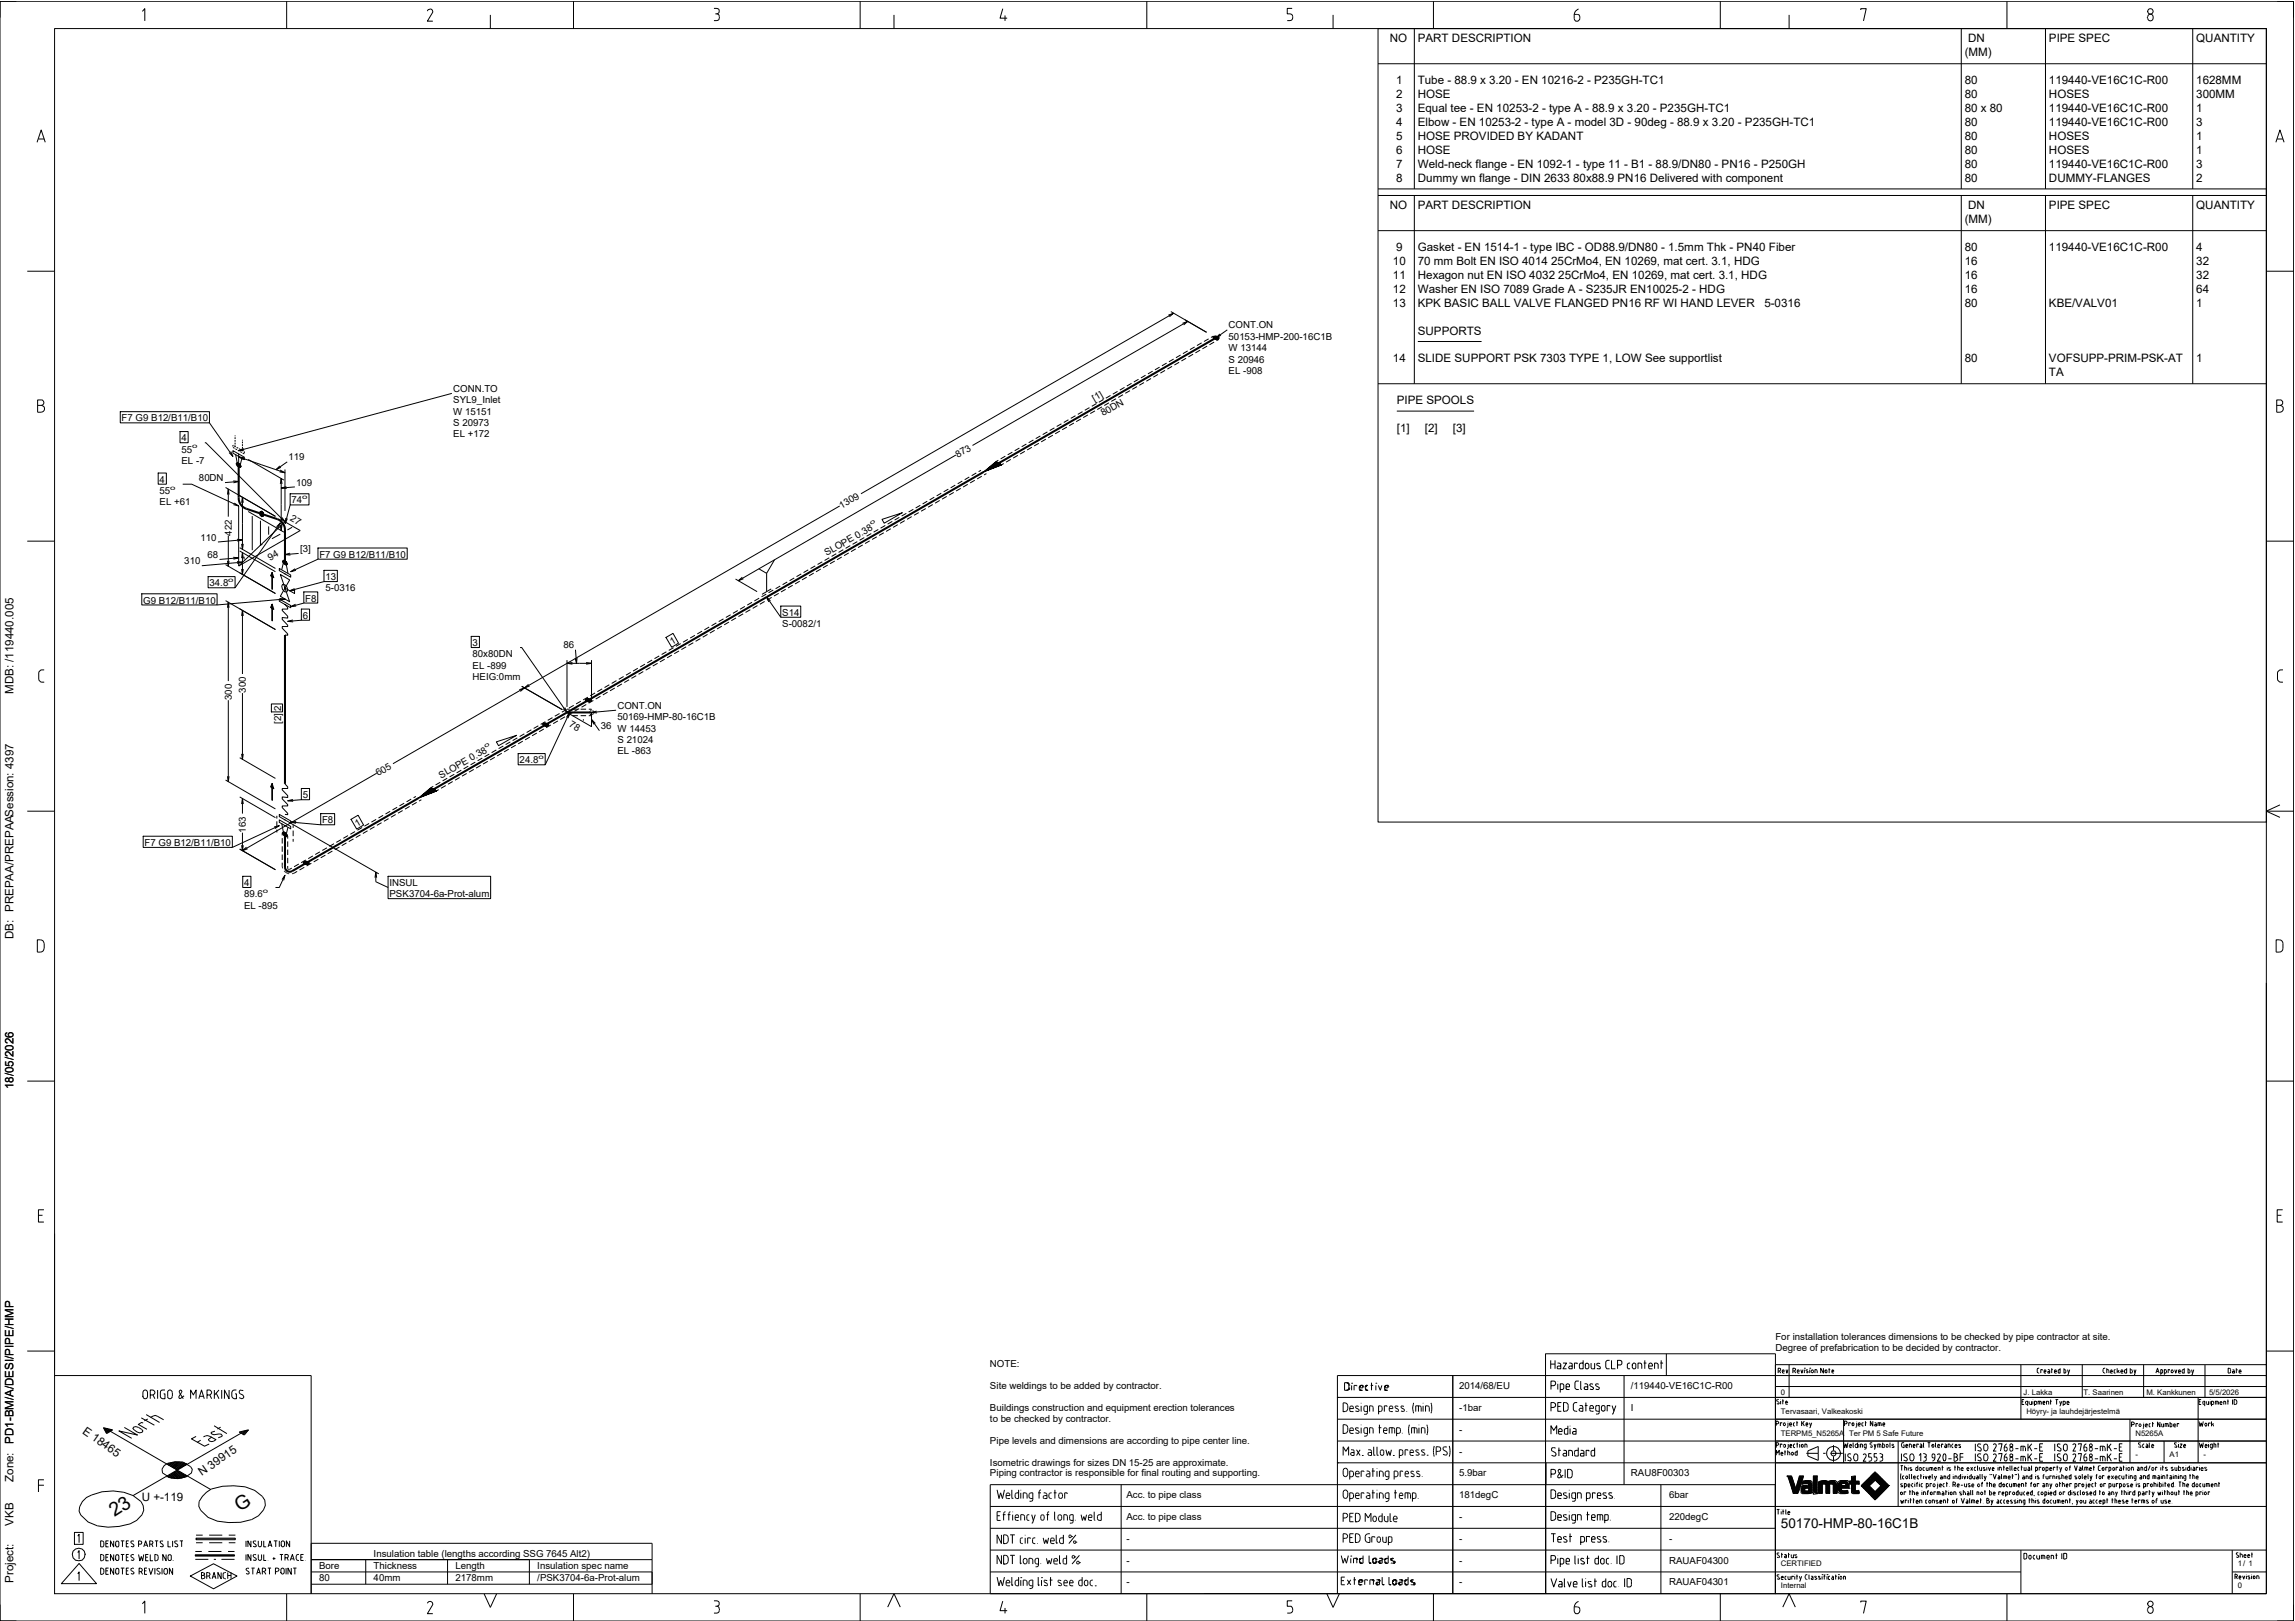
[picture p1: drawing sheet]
<svg xmlns="http://www.w3.org/2000/svg" width="841mm" height="594mm" viewBox="0 0 841 594" stroke-linecap="round" stroke-linejoin="round" font-family="sans-serif">
<defs><g id="words">
<g font-size="7.1">
<text x="42" y="556" transform="rotate(-33 42 556)">23</text>
<text x="87.9" y="554" transform="rotate(-33 87.9 554)">G</text>
</g>
<text font-size="5" x="652.6" y="560">50170-HMP-80-16C1B</text>
<g font-size="4.3">
<text x="5" y="254.2" transform="rotate(-90 5 254.2)">MDB: /119440.005</text>
<text x="5" y="344.2" transform="rotate(-90 5 344.2)">DB: PREPAA/PREPAASession: 4397</text>
<text x="5" y="399.1" transform="rotate(-90 5 399.1)">18/05/2026</text>
<text x="5" y="529" transform="rotate(-90 5 529)">PD1-BM/A/DESI/PIPE/HMP</text>
<text x="5" y="543" transform="rotate(-90 5 543)">Zone:</text>
<text x="5" y="559" transform="rotate(-90 5 559)">VKB</text>
<text x="5" y="580" transform="rotate(-90 5 580)">Project:</text>
</g>
<g font-size="4.2">
<text x="509.3" y="15.5">NO</text>
<text x="519.6" y="15.5">PART DESCRIPTION</text>
<text x="721.2" y="15.5">DN</text>
<text x="750.8" y="15.5">PIPE SPEC</text>
<text x="804.8" y="15.5">QUANTITY</text>
<text x="720" y="20.5">(MM)</text>
<text x="511.6" y="30.8">1</text>
<text x="511.6" y="35.9">2</text>
<text x="519.6" y="30.8">Tube - 88.9 x 3.20 - EN 10216-2 - P235GH-TC1</text>
<text x="519.6" y="35.9">HOSE</text>
<text x="720" y="30.8">80</text>
<text x="720" y="35.9">80</text>
<text x="750.8" y="30.8">119440-VE16C1C-R00</text>
<text x="750.8" y="35.9">HOSES</text>
<text x="804.8" y="30.8">1628MM</text>
<text x="804.8" y="35.9">300MM</text>
<text x="511.6" y="41">3</text>
<text x="519.6" y="41">Equal tee - EN 10253-2 - type A - 88.9 x 3.20 - P235GH-TC1</text>
<text x="720" y="41">80 x 80</text>
<text x="750.8" y="41">119440-VE16C1C-R00</text>
<text x="804.8" y="41">1</text>
<text x="511.6" y="46.1">4</text>
<text x="519.6" y="46.1">Elbow - EN 10253-2 - type A - model 3D - 90deg - 88.9 x 3.20 - P235GH-TC1</text>
<text x="720" y="46.1">80</text>
<text x="750.8" y="46.1">119440-VE16C1C-R00</text>
<text x="804.8" y="46.1">3</text>
<text x="511.6" y="51.2">5</text>
<text x="519.6" y="51.2">HOSE PROVIDED BY KADANT</text>
<text x="720" y="51.2">80</text>
<text x="750.8" y="51.2">HOSES</text>
<text x="804.8" y="51.2">1</text>
<text x="511.6" y="56.3">6</text>
<text x="519.6" y="56.3">HOSE</text>
<text x="720" y="56.3">80</text>
<text x="750.8" y="56.3">HOSES</text>
<text x="804.8" y="56.3">1</text>
<text x="511.6" y="61.4">7</text>
<text x="519.6" y="61.4">Weld-neck flange - EN 1092-1 - type 11 - B1 - 88.9/DN80 - PN16 - P250GH</text>
<text x="720" y="61.4">80</text>
<text x="750.8" y="61.4">119440-VE16C1C-R00</text>
<text x="804.8" y="61.4">3</text>
<text x="511.6" y="66.5">8</text>
<text x="519.6" y="66.5">Dummy wn flange - DIN 2633</text>
<text x="576.5" y="66.5">80x88.9 PN16 Delivered with component</text>
<text x="720" y="66.5">80</text>
<text x="750.8" y="66.5">DUMMY-FLANGES</text>
<text x="804.8" y="66.5">2</text>
<text x="509.3" y="76.7">NO</text>
<text x="519.6" y="76.7">PART DESCRIPTION</text>
<text x="721.2" y="76.7">DN</text>
<text x="750.8" y="76.7">PIPE SPEC</text>
<text x="804.8" y="76.7">QUANTITY</text>
<text x="720" y="81.7">(MM)</text>
<text x="511.6" y="92">9</text>
<text x="519.6" y="92">Gasket - EN 1514-1 - type IBC - OD88.9/DN80 - 1.5mm Thk - PN40 Fiber</text>
<text x="720" y="92">80</text>
<text x="750.8" y="92">119440-VE16C1C-R00</text>
<text x="804.8" y="92">4</text>
<text x="510.4" y="97.1">10</text>
<text x="519.6" y="97.1">70 mm Bolt EN ISO 4014</text>
<text x="568.4" y="97.1">25CrMo4, EN 10269, mat cert. 3.1, HDG</text>
<text x="720" y="97.1">16</text>
<text x="804.8" y="97.1">32</text>
<text x="510.4" y="102.2">11</text>
<text x="510.4" y="107.3">12</text>
<text x="519.6" y="102.2">Hexagon nut EN ISO 4032</text>
<text x="519.6" y="107.3">Washer EN ISO 7089 Grade A - S235JR EN10025-2 - HDG</text>
<text x="571" y="102.2">25CrMo4, EN 10269, mat cert. 3.1, HDG</text>
<text x="720" y="102.2">16</text>
<text x="720" y="107.3">16</text>
<text x="804.8" y="102.2">32</text>
<text x="804.8" y="107.3">64</text>
<text x="510.4" y="112.4">13</text>
<text x="519.6" y="112.4">KPK BASIC BALL VALVE FLANGED PN16 RF WI HAND LEVER</text>
<text x="646.6" y="112.4">5-0316</text>
<text x="720" y="112.4">80</text>
<text x="750.8" y="112.4">KBE/VALV01</text>
<text x="804.8" y="112.4">1</text>
<text x="519.6" y="122.6">SUPPORTS</text>
<text x="510.4" y="132.8">14</text>
<text x="519.6" y="132.8">SLIDE SUPPORT PSK 7303 TYPE 1, LOW See supportlist</text>
<text x="720" y="132.8">80</text>
<text x="750.8" y="132.8">VOFSUPP-PRIM-PSK-AT</text>
<text x="750.8" y="137.8">TA</text>
<text x="804.8" y="132.8">1</text>
<text x="511.9" y="148.1">PIPE SPOOLS</text>
<text x="511.9" y="158.3">[1]</text>
<text x="522.1" y="158.3">[2]</text>
<text x="532.4" y="158.3">[3]</text>
<text x="30" y="525" transform="rotate(35 30 525)">E 18465</text>
<text x="74" y="541" transform="rotate(-35 74 541)">N 39915</text>
<text x="52" y="550">U +-119</text>
</g>
<g font-size="3.5">
<text x="450.2" y="120.4">CONT.ON</text>
<text x="450.2" y="124.5">50153-HMP-200-16C1B</text>
<text x="450.2" y="128.7">W 13144</text>
<text x="450.2" y="132.8">S 20946</text>
<text x="450.2" y="137">EL -908</text>
<text x="166.1" y="143.6">CONN.TO</text>
<text x="166.1" y="147.8">SYL9_Inlet</text>
<text x="401" y="147.1" transform="rotate(-30 401 147.1)">[1]</text>
<text x="44.6" y="154.4">F7 G9 B12/B11/B10</text>
<text x="166.1" y="152">W 15151</text>
<text x="404.2" y="152.6" transform="rotate(-30 404.2 152.6)">80DN</text>
<text x="66.5" y="161.7">4</text>
<text x="166.1" y="156.1">S 20973</text>
<text x="166.1" y="160.3">EL +172</text>
<text x="66.5" y="165.9">55</text>
<text x="351" y="167.8" transform="rotate(-30 351 167.8)">873</text>
<text x="66.5" y="170">EL -7</text>
<text x="105.7" y="168.7">119</text>
<text x="58.4" y="176.9">4</text>
<text x="72.9" y="176.3">80DN</text>
<text x="108.5" y="177.9">109</text>
<text x="58.4" y="181.1">55</text>
<text x="58.4" y="185.2">EL +61</text>
<text x="106.8" y="184.5">74</text>
<text x="106.1" y="190.5" transform="rotate(30 106.1 190.5)">27</text>
<text x="308.3" y="186.5" transform="rotate(-30 308.3 186.5)">1309</text>
<text x="84.9" y="196.3" transform="rotate(-90 84.9 196.3)">422</text>
<text x="73.4" y="198.1">110</text>
<text x="109.9" y="202.3">[3]</text>
<text x="303" y="203.8" transform="rotate(-30 303 203.8)">SLOPE 0.38</text>
<text x="67.5" y="206.8">310</text>
<text x="76" y="204.5">68</text>
<text x="99" y="205.6" transform="rotate(-30 99 205.6)">94</text>
<text x="117" y="204.4">F7 G9 B12/B11/B10</text>
<text x="76.8" y="214.9">34.8</text>
<text x="119.2" y="212.6">13</text>
<text x="52.5" y="221.2">G9 B12/B11/B10</text>
<text x="111.8" y="220.5">F8</text>
<text x="119.2" y="216.7">5-0316</text>
<text x="110.9" y="226.8">6</text>
<text x="286.6" y="225.7">S14</text>
<text x="286.6" y="229.8">S-0082/1</text>
<text x="173.2" y="236.8">3</text>
<text x="206.4" y="237.6">86</text>
<text x="246.3" y="236.5" transform="rotate(-30 246.3 236.5)">1</text>
<text x="173.2" y="240.9">80x80DN</text>
<text x="173.2" y="245.1">EL -899</text>
<text x="173.2" y="249.3">HEIG:0mm</text>
<text x="84.9" y="256.5" transform="rotate(-90 84.9 256.5)">300</text>
<text x="90.1" y="253.9" transform="rotate(-90 90.1 253.9)">300</text>
<text x="103" y="260.4" transform="rotate(-90 103 260.4)">2</text>
<text x="226.3" y="259.7">CONT.ON</text>
<text x="226.3" y="263.9">50169-HMP-80-16C1B</text>
<text x="103" y="265.3" transform="rotate(-90 103 265.3)">[2]</text>
<text x="208.3" y="266.2" transform="rotate(30 208.3 266.2)">78</text>
<text x="220.2" y="267.2">36 W 14453</text>
<text x="226.3" y="272.2">S 21024</text>
<text x="190.4" y="279.7">24.8</text>
<text x="226.3" y="276.4">EL -863</text>
<text x="138.6" y="284.4" transform="rotate(-30 138.6 284.4)">605</text>
<text x="161.7" y="285.3" transform="rotate(-30 161.7 285.3)">SLOPE 0.38</text>
<text x="110.9" y="292.5">5</text>
<text x="90.1" y="305.1" transform="rotate(-90 90.1 305.1)">163</text>
<text x="118" y="301.7">F8</text>
<text x="130.9" y="303.1" transform="rotate(-30 130.9 303.1)">1</text>
<text x="53" y="310">F7 G9 B12/B11/B10</text>
<text x="89.4" y="324.7">4</text>
<text x="89.4" y="328.9">89.6</text>
<text x="142.7" y="324.7">INSUL</text>
<text x="142.7" y="328.9">PSK3704-6a-Prot-alum</text>
<text x="89.4" y="333">EL -895</text>
<text x="650.6" y="491.1">For installation tolerances dimensions to be checked by pipe contractor at site.</text>
<text x="650.6" y="495.1">Degree of prefabrication to be decided by contractor.</text>
<text x="362.8" y="501">NOTE:</text>
<text x="362.8" y="509">Site weldings to be added by contractor.</text>
<text x="534.7" y="509">2014/68/EU</text>
<text x="597.6" y="509">/119440-VE16C1C-R00</text>
<text x="362.8" y="517">Buildings construction and equipment erection tolerances</text>
<text x="362.8" y="521">to be checked by contractor.</text>
<text x="534.7" y="517">-1bar</text>
<text x="597.6" y="517">I</text>
<text x="534.7" y="525">-</text>
<text x="362.8" y="529">Pipe levels and dimensions are according to pipe center line.</text>
<text x="534.7" y="533">-</text>
<text x="362.8" y="537">Isometric drawings for sizes DN 15-25 are approximate.</text>
<text x="362.8" y="541">Piping contractor is responsible for final routing and supporting.</text>
<text x="534.7" y="541">5.9bar</text>
<text x="597.6" y="541">RAU8F00303</text>
<text x="412.7" y="549">Acc. to pipe class</text>
<text x="534.7" y="549">181degC</text>
<text x="611.6" y="549">6bar</text>
<text x="412.7" y="557">Acc. to pipe class</text>
<text x="534.7" y="557">-</text>
<text x="611.6" y="557">220degC</text>
<text x="412.7" y="565">-</text>
<text x="534.7" y="565">-</text>
<text x="611.6" y="565">-</text>
<text x="116.9" y="575">Bore</text>
<text x="136.9" y="570.5">Insulation table (lengths according SSG 7645 Alt2)</text>
<text x="136.9" y="575">Thickness</text>
<text x="166.9" y="575">Length</text>
<text x="196.9" y="575">Insulation spec name</text>
<text x="412.7" y="573">-</text>
<text x="534.7" y="573">-</text>
<text x="611.6" y="573">RAUAF04300</text>
<text x="116.9" y="579.5">80</text>
<text x="136.9" y="579.5">40mm</text>
<text x="166.9" y="579.5">2178mm</text>
<text x="196.9" y="579.5">/PSK3704-6a-Prot-alum</text>
<text x="412.7" y="581">-</text>
<text x="534.7" y="581">-</text>
<text x="611.6" y="581">RAUAF04301</text>
</g>
<g font-size="2.8">
<text x="652.6" y="511">0</text>
<text x="741.6" y="511">J. Lakka</text>
<text x="763.5" y="511">T. Saarinen</text>
<text x="786.5" y="511">M. Kankkunen</text>
<text x="809.5" y="511">5/5/2026</text>
<text x="652.6" y="518">Tervasaari, Valkeakoski</text>
<text x="742.6" y="518">Höyry- ja lauhdejärjestelmä</text>
<text x="652.6" y="526">TERPM5_N5265A</text>
<text x="677.6" y="526">Ter PM 5 Safe Future</text>
<text x="782.5" y="526">N5265A</text>
<text x="782.5" y="534">-</text>
<text x="795" y="534">A1</text>
<text x="807.5" y="534">-</text>
<text x="652.6" y="574">CERTIFIED</text>
<text x="820" y="574">1/ 1</text>
<text x="652.6" y="582">Internal</text>
<text x="820" y="582">0</text>
</g>
<g font-size="2.3">
<text x="70.4" y="164.2">o</text>
<text x="62.4" y="179.4">o</text>
<text x="110.7" y="182.8">o</text>
<text x="319.2" y="192.5" transform="rotate(-30 319.2 192.5)">o</text>
<text x="83.6" y="213.2">o</text>
<text x="177.9" y="274.1" transform="rotate(-30 177.9 274.1)">o</text>
<text x="197.3" y="278.1">o</text>
<text x="96.3" y="327.2">o</text>
</g>
</g></defs>
<g fill="none" stroke="#000" stroke-width=".37">
<path d="M0 .5h840.5v593.5h-840.5zM6 .5h-6v6M20 10.5h810.5v573.5h-810.5zM52.2 4.2l.9-1v4.5M105 .5v10M157.6 3.4l-.8 .3-.2 .4M157.6 3.3a.96 .96 0 0 1 .8 1.5l-1.8 3h2M179.7 5.5v5M210.2 .5v10M261.6 3.1h1a1.03 1.03 0 0 1 .9 1.2 1.03 1.03 0 0 1-1.4 .8M262.6 5.1a.82 .82 0 0 1 .9 1M263.5 6.6a.82 .82 0 0 1-.9 1h-1"/>
<path d="M263.6 6.1v.5M315.2 .5v10M327.6 5.5v5M367.5 3.2l-1 3.5h2.6M368.3 5.7v2M420.2 .5v10M473.5 3.1h-1.8v2h1a1.26 1.26 0 0 1 1 1.2 1.26 1.26 0 0 1-1 1.3h-1M488.5 5.5v5M505 10.5h325.5v290.7h-325.5zM505 10.5h325.5M518.3 10.5v58.7M525.3 .5v10"/>
<path d="M576.9 5.3v1.5a1.08 1.08 0 0 0 1.3 .9 1.08 1.08 0 0 0 .7-1.4 .84 .84 0 0 0-.9-1M576.9 5.3h1M578.4 3.3a2.45 2.45 0 0 0-1.5 2.1M630.4 .5v10M655.6 5.5v5M681.9 3.7v-.5h2l-1 4.5M718.7 10.5v58.7M735.4 .5v10M749.6 10.5v58.7M786.9 6.2v.5M787 6.2a1.1 1.1 0 0 1 1.6-.9 1.1 1.1 0 0 1 .3 1.8 .99 .99 0 0 1-1.1 .5 .99 .99 0 0 1-.8-.9M803.5 10.5v58.7"/>
<path d="M834.5 .5h6v6M505 23.4h325.5M13.6 52.1l1.5-4.5 1.5 4.5M14.1 50.9h2.1M834 52.1l1.5-4.5 1.5 4.5M834.5 50.9h2.1M505 69.2h325.5M505 71.6h325.5M518.3 71.6v69M718.7 71.6v69M749.6 71.6v69M803.5 71.6v69"/>
<path d="M10 99.4h10M505 84.5h325.5M830.5 99.4h10M428.1 115.5l1.9-.7-1.5 1.3M429 114.2l13.1 7.6M430 114.8l-114.5 66.1M433.3 118.5l1.9-.7-1.5 1.3M435.2 117.8l-78.8 45.4M417.2 139l-1.7 1M419.8 137.5l-1.7 1M421.8 138.7l-1.7 1M422.4 136l-1.7 1"/>
<path d="M424.4 137.2l-1.8 1M424.9 134.5l-1.7 1M426.9 135.7l-1.7 1M427.5 133l-1.7 1M429.5 134.3l-1.7 .9M430.1 131.6l-1.7 1M432.1 132.8l-1.7 1M432.6 130.1l-1.7 1M434.6 131.3l-1.7 1M435.2 128.6l-1.7 1M437.2 129.8l-1.7 1M437.8 127.1l-1.7 1"/>
<path d="M439.8 128.3l-1.7 1M440.3 125.6l-1.7 1M442.3 126.8l-1.7 1M442.9 124.2l-1.7 .9M444.6 123.2l-.8 .5M444.7 123.3l.9-.1 1.1 .6-.2 .5-.9 .1-1.1-.6zM444.9 125.3l-1.7 1M446.6 124.4l-.8 .5M447 122.4l-1.4 1.4 1.8-.9M449.7 120.9l-4.1 2.9M519.6 125.1h23.3M13.8 146.6h1.3a1 1 0 0 1 1 1 1 1 0 0 1-1 .9 1.25 1.25 0 0 1 1.2 1.3 1.25 1.25 0 0 1-1.2 1.3h-1.3z"/>
<path d="M13.8 148.5h1.3M44.1 150.9h32.7v4h-32.7zM66 158.1h2.9v4.1h-2.9zM76.8 154.9l8.6 12.3M86.1 159.5v.4M165.6 144.2l-78.1 21M381.3 159.8l-1.8 .9M383.8 158.3l-1.7 .9M385.8 159.5l-1.7 .9M386.4 156.8l-1.7 1M388.4 158l-1.7 1M389 155.3l-1.8 1"/>
<path d="M391 156.5l-1.8 1M391.5 153.8l-1.7 1M393.5 155l-1.7 1M394.1 152.3l-1.7 1M396.1 153.5l-1.7 1M396.7 150.9l-1.7 .9M398.7 152.1l-1.8 .9M399.2 149.4l-1.7 .9M401.2 150.6l-1.7 .9M401.8 147.9l-1.7 1M403.8 149.1l-1.7 1M404.4 146.4l-1.7 1"/>
<path d="M406.4 147.6l-1.7 1M406.9 144.9l-1.7 1M408.9 146.1l-1.7 1M409.5 143.4l-1.7 1M411.5 144.6l-1.7 1M412.1 142l-1.7 .9M414.1 143.2l-1.7 .9M414.6 140.5l-1.7 1M416.6 141.7l-1.7 1M419.2 140.2l-1.7 1M505 140.6h325.5M511.9 150.6h28.3"/>
<path d="M834.3 146.6h1.2a1 1 0 0 1 1 1 1 1 0 0 1-1 .9 1.25 1.25 0 0 1 1.2 1.3 1.25 1.25 0 0 1-1.2 1.3h-1.2zM834.3 148.5h1.2M58 173.3h3v4.1h-3zM66.9 177.4h3.4l17.2 8v22M75.1 162.2h.3l29 29M82.7 178.6l18.2 10.6M83.7 179.2v10.1M84.6 165.4l.8 1.8-1.5-1.4M85.4 165.2l4.1 2.3v.9l-4.1-2.4zM85.4 163.9l.6 .4M85.5 176.2l2 .2-1.9 .5M85.5 163.2l-.1-.1v.5"/>
<path d="M85.8 163.4l.6 .3M86.1 160.2v.7M86.1 161.2v.7M86.1 162.2v.7M86.1 163.2v.3M86.3 164.5l.6 .3M86.4 166.5l.6 3.7 .9 .5 .7-2.8M86.7 163.9l.6 .4M86.9 169.5l1 .6 .5 .8-.5 .4-1-.6-.3-.8zM87.1 165l.4 .2M87.5 167.4l16.9 5.8M87.5 166.2v15.2"/>
<path d="M87.5 176.4l-5 .4M87.5 165.2l.2 .1M87.6 164.4l.6 .4M88 165.5l.6 .3M88.5 164.9l.6 .4M88.8 161.1v.4M88.8 161.8v.6M88.8 162.8v.6M88.8 163.7v.7M88.8 164.7v.3M88.9 166l.6 .3M89.3 164.3l-1.8 .9 1.9-.3"/>
<path d="M89.4 165.4l.1 .6M89.4 167.7l-1.9-.3 1.8 1M90.9 168.3l13.1 7.6M102.5 170.7l-1.4 1.4 1.8-.9M102.6 172.2l1.8 1-2-.3M102.7 177.3l.3-2 .3 2M103 175.3v19.1M104.4 172v15.2M104.9 178.3l-1.9 .5 2 .2M105.2 169.2l-4.1 2.9M108 178.4l-5 .4M347.5 179.2l-1.7 1"/>
<path d="M350.1 177.8l-1.7 1M350.3 166.7l-79.8 46.1M352.1 179l-1.8 .9M352.6 176.3l-1.7 1M354.6 177.5l-1.7 1M355.2 174.8l-1.7 1M357.2 176l-1.7 1M357.8 173.3l-1.7 1M359.5 172.3l-.9 .5M359.8 174.5l-1.7 1M361.5 173.5l-.9 .5M365.8 168.7l-.8 .4"/>
<path d="M366 169.7l1.1 .6-6.6 2.6 4.5-3.8 2 1.2-6 2.3 4.1-3.4 1.7 1-5.2 2.1 3.6-3 1.5 .8-4.6 1.8 3.3-2.6 1.2 .7-4 1.7 2.9-2.3 .9 .5-3.2 1.4 2.5-1.8 .6 .4-2.7 1.2 2.2-1.5 .3 .2-1.9 .9 1.7-1-5.4 3.2M367.8 169.9l-.8 .4M368.4 167.1l-1.7 1M370.4 168.3l-1.7 1M371 165.7l-1.7 1M373 166.9l-1.7 1M373.5 164.2l-1.7 1M375.6 165.4l-1.8 1M376.1 162.7l-1.7 1M378.1 163.9l-1.7 1M378.7 161.2l-1.7 1M380.7 162.4l-1.7 1"/>
<path d="M383.3 160.9l-1.8 1M10 198.3h10M83.3 181.2l.4-2 .2 2M83.7 196.3v11.2M85.8 184.3l1.7 1.1-1.9-.5M86.8 197.6l2 .2-1.9 .5M88.5 199.3l.3 2 .4-2M88.5 184.2l.3-2 .4 2M88.8 182.2v19.1M88.8 197.8l-8.9 .8M90.9 187.4l13.1 7.6M92.4 189.1v12.5"/>
<path d="M95.3 187.5l.6-.2 .6 .6v1.2l-.6 .2-.6-.6zM95.4 190.8v9M96.1 199.4l-.9 .5M98.4 192.9v3M101.3 193l1.4-1.4-.8 1.8M102.7 192.4l.3 2 .3-2M102.7 195.7l-3 1.7M102.7 191.6l-16.6 23.8M103.3 189.6l1.1 1.6-1.6-1.1M104.4 191.2l5.6 3.2-22.5 13M104.4 191.2l-16.9 16.2M104.7 189.8l-.2 2 .8-1.8"/>
<path d="M106.3 180.9h6.9v4.1h-6.9zM106.3 185l-1.8 6.8M107 193.2l-1.7 1M307.7 185.4l-163.7 94.5M311.6 199.9l-1.7 1M314.1 198.5l-1.7 1M316.2 199.7l-1.8 1M316.7 197l-1.7 1M318.7 198.2l-1.7 1M319.3 195.5l-1.7 1M321.3 196.7l-1.7 1M321.8 194l-1.7 1"/>
<path d="M323.2 190.3l7.4-2.4-6.6 3.8zM323.9 195.2l-1.8 1M324.4 192.5l-1.7 1M326.4 193.7l-1.7 1M327 191.1l-1.7 1M329 192.3l-1.7 1M329.6 189.6l-1.8 1M331.5 190.8l-1.7 1M332.1 188.1l-1.7 1M334.1 189.3l-1.7 1M334.7 186.6l-1.7 1M336.7 187.8l-1.7 1"/>
<path d="M337.3 185.2l-1.8 1M339.3 186.4l-1.8 .9M339.8 183.7l-1.7 1M341.8 184.9l-1.7 1M342.4 182.2l-1.7 1M344.4 183.4l-1.7 1M344.9 180.7l-1.7 1M346.9 181.9l-1.7 1M349.5 180.4l-1.7 1M830.5 198.3h10M52 217.6h27.6v4.1h-27.6zM76.3 211.3h9.8v4.1h-9.8z"/>
<path d="M82.7 206.9l18.2 10.6M83.3 205.5l.4 2 .2-2M85.5 204.2l2 .2-1.9 .5M86.8 205.8l2 .2-1.9 .5M87.5 204.4l-7.1 .6M87.8 201.9l13.1 7.6M87.8 200.7l13.1 7.6M88.5 208.5l.3 2 .4-2M88.5 204.5l.3-2 .4 2M88.8 202.5v8M88.8 206l-14.8 1.3M89.4 204v1"/>
<path d="M99.7 209.8l.6 1.9-1.2-.7 .6-1.2v6.1zM102.3 219.5l4.2 2.4v.8l-4.2-2.4zM102.3 208.3l4.2 2.4v.8l-4.2-2.4zM102.4 219.3l2 .2-1.9 .5M102.7 210.5l3.4 10-3.4-2 3.4-6zM103.2 208.7l.7-2.8 .9 .6 .7 3.6M103.5 214.2a1.82 1.82 0 0 1 1.6 2.7h-.7l-.9-.9-.3-1.2zM103.5 205.7l.4-.4 1 .6 .4 .8-.4 .4-1-.6zM104.4 215.5l3.5 2v-1.7M104.4 219.5l-24.8 2.2M106.3 202.7l-1.9 .5 2 .2M107.9 215.7l-1.8 .8 2-.2"/>
<path d="M108.1 208.4l-1.6 1.1 1.9-.5M109.4 202.8l-5 .4M111.3 216.9h5.1v4.1h-5.1zM116.5 200.8h32.7v4.1h-32.7zM116.5 204.9l-10 4.6M118.7 209h4.9v4.1h-4.9zM118.7 213.1l-12.6 3.4M269.5 212.2l7.9 4.6M272 211.5l-1.5 1.3 1.9-.7M278.2 219.2l-1.8 1M280.8 217.7l-1.7 1M280.9 218.8l5.2 7.4"/>
<path d="M280.9 210.1v6.7M282.6 215.8l-3.4 2M282.8 218.9l-1.7 1M283.3 216.2l-1.7 1M283.8 205.1l-2.9 5-2.9-1.7M285.3 217.4l-1.7 1M285.9 214.8l-1.7 .9M287.9 216l-1.7 .9M288.5 213.3l-1.7 .9M290.5 214.5l-1.7 .9M291 211.8l-1.6 1M293 213l-1.6 1"/>
<path d="M293.6 210.3l-1.7 1M295.6 211.5l-1.7 1M296.2 208.8l-1.7 1M298.2 210l-1.7 1M298.7 207.4l-1.7 .9M300.7 208.5l-1.7 1M301.3 205.9l-1.7 .9M303.3 207.1l-1.7 .9M303.9 204.4l-1.7 1M305.9 205.6l-1.7 1M306.4 202.9l-1.7 1M308.5 204.1l-1.8 1"/>
<path d="M309 201.4l-1.7 1M311 202.6l-1.7 1M313.6 201.1l-1.7 1M82.7 220.1l18.2 10.6M83.3 222.7l.4-2 .2 2M83.7 220.7v28.9M88.5 225.7l.3-2 .4 2M88.8 223.7v23.3M99.7 221.4l.6 1.9-1.2-.7 .6-1.2v6.1zM104.4 221.5l1 1.1v.6h-2v.5l2 2.1v.7l-2-.2v.7l2 2.1v.5h-2v.6l2 2.1v.5l-1-.1M107.3 227.2l-1.9 .5 2 .2M108.3 221.4l-1.8 .9 2-.2"/>
<path d="M110.4 223.2h3v4.1h-3zM110.4 227.3l-5 .4M111.3 221l-4.8 1.3M172.7 233.2h3v4.1h-3zM190.6 237.3h.6l16.6 23.8 9 5.2v-5.2l9-.8M210.9 238.1l.4 5M244 233.6l2.6-1.5 2 3.6-2.5 1.5zM244.2 238.8l-1.7 1M246.8 237.3l-1.7 1M248.8 238.5l-1.7 1M249.4 235.8l-1.7 1M251.4 237l-1.7 1"/>
<path d="M252.1 234.3l-1.8 1M254.1 235.5l-1.8 1M254.6 232.8l-1.7 1M256.6 234l-1.7 1M257.3 231.3l-1.8 1M259.3 232.5l-1.8 1M259.9 229.8l-1.8 1M261.9 231l-1.8 1M262.5 228.3l-1.7 1M264.5 229.5l-1.7 1M265.1 226.8l-1.7 1M267.1 228l-1.7 1"/>
<path d="M267.7 225.3l-1.7 1M269.7 226.4l-1.7 1M270.4 223.7l-1.8 1.1M272.3 224.9l-1.7 1M272.9 222.2l-1.7 1M275 223.4l-1.8 1M275.6 220.7l-1.8 1M277.6 221.9l-1.8 1M280.2 220.4l-1.8 1M282.3 220.2l-1.4-1.4 .8 1.8M286.1 222.1h7.3v4.1h-7.3zM16.2 245.5a1.56 1.56 0 0 0-1.9 .7v3.1a1.56 1.56 0 0 0 1.9 .7"/>
<path d="M83.7 256.6v29.9M88.8 254v24.2M99.4 258h4.1v2.9h-4.1zM190.3 252.8l1.9-.7-1.5 1.3M191.2 251.5l14.9 8.6M193.7 250.8l-1.5 1.3 1.9-.7M207 259.3l.8 1.8-1.4-1.4M207.6 260l-1.7 1M207.8 259.9h1M207.8 241.9v17.2M207.8 243.1h9M209.8 242.8l-2 .3 2 .3"/>
<path d="M209.8 259.9h2M210.2 258.5l-1.7 1M211.5 241.1l-.2 2-.5-1.9M212.2 259.7l-1.7 1M212.8 259.9h2M212.8 257l-1.7 1M214.7 256.1l.9-.1 1.1 .6-.2 .5-.9 .1-1.1-.6zM214.8 242.8l2 .3-2 .3M214.8 258.2l-1.7 1M215.4 255.5l-1.7 1M215.8 259.9h1M216.8 241.9v15.2"/>
<path d="M217.4 256.7l-1.7 1M218.1 253.9l-1.8 1.1M220 255.1l-1.7 1.1M220.7 252.4l-1.8 1.1M222.7 253.6l-1.8 1.1M223.3 250.9l-1.8 1M225.3 252.1l-1.8 1M225.9 249.4l-1.7 1M227.9 250.6l-1.7 1M228.5 247.9l-1.7 1M230.5 249.1l-1.7 1M231.1 246.4l-1.7 1"/>
<path d="M233.1 247.6l-1.7 1M233.7 244.9l-1.7 1M235.7 246.1l-1.7 1M236.3 243.4l-1.7 1M238.3 244.6l-1.7 1M239 241.9l-1.8 1M241 243.1l-1.8 1M241.6 240.4l-1.8 1M243.6 241.6l-1.8 1M246.2 240.1l-1.7 .9M836.6 245.5a1.5 1.5 0 0 0-2 1.1l.1 2.7a1.6 1.6 0 0 0 1.9 .7M87.8 277.7l13.1 7.5"/>
<path d="M88.5 276.2l.3 2 .4-2M174.2 279.3l-1.7 1M176.7 277.8l-1.7 1M178.7 279l-1.7 1M179.3 276.3l-1.7 1M181.3 277.5l-1.7 1M181.9 274.8l-1.7 1M181.9 271.8l7.4-2.3-6.6 3.8zM183.9 276l-1.7 1M184.4 273.4l-1.7 .9M186.4 274.5l-1.7 1M187 271.9l-1.7 .9"/>
<path d="M189 273.1l-1.7 .9M189.6 270.4l-1.7 1M189.9 276.1h9.9v4.2h-9.9zM191.6 271.6l-1.7 1M192.1 268.9l-1.7 1M194.1 270.1l-1.7 1M194.7 267.4l-1.7 1M196.7 268.6l-1.7 1M197.3 266l-1.7 .9M199.1 265.1l.9-.1 1.1 .6-.2 .5-.9 .1-1.1-.6zM199.3 267.1l-1.7 1M199.8 264.5l-1.7 1"/>
<path d="M201.8 265.7l-1.7 1M202.5 263l-1.8 1M204.4 264.2l-1.7 1M205.1 261.5l-1.8 1M207.1 262.7l-1.8 1M207.6 262.9l1.1-1.6-.5 1.9M207.8 262.3h1M208.7 261.3l-8.9 19M209.6 261.2l-1.7 1M209.8 262.3h2M212.8 262.3h2M213.8 263.6v.5"/>
<path d="M215.8 262.3h1M216.2 260.6v.7M216.2 261.7l.6 .3M216.8 263.7l2.9 4.1M216.9 260.2l-.6 .2M217.2 260.3l.2 .7M217.4 261.3l-.3 .6M218.2 265.1l-1.4-1.4 .9 1.8M218.7 260.6l-1.9 .5 2 .2M10 297.2h10M82.7 285.8l18.2 10.6M83.3 284.5l.4 2 .2-2"/>
<path d="M87.8 292l13.1 7.6M88.5 294.6l.3-2 .4 2M88.8 292.6v5.5M99.7 287.1l.6 1.9-1.2-.7 .6-1.2v6.1zM101.4 298.9v1.1M102.3 298.4l4.2 2.4v.8l-4.2-2.4zM104.4 287.2l1 1.1v.6h-2v.5l2 2.1v.7l-2-.2v.7l2 2.1v.5h-2v.6l2 2.1v.5l-1-.1M107.3 292.9l-1.9 .5 2 .2M110.4 288.9h3v4.2h-3zM110.4 293.1l-5 .3M117.5 298.1h5.1v4.1h-5.1zM138 283.4l-49.2 28.3v-6.6"/>
<path d="M140.4 298.8l-1.7 1M142.4 300l-1.7 1M143 297.3l-1.7 1M145 298.5l-1.7 1M145.5 295.8l-1.7 1M147.6 297l-1.8 1M148.1 294.3l-1.7 1M150.1 295.5l-1.7 1M150.7 292.8l-1.7 1M152.4 291.8l-.8 .5M152.7 294l-1.7 1M154.4 293.1l-.8 .4"/>
<path d="M158.8 288.1l-.9 .6M158.9 289.2l1.1 .7-6.6 2.5 4.5-3.7 2 1.2-6 2.2 4.1-3.3 1.7 1-5.2 2 3.6-3 1.5 .8-4.6 1.8 3.3-2.6 1.2 .7-4 1.7 2.9-2.3 .9 .5-3.2 1.5 2.5-1.9 .6 .4-2.7 1.2 2.2-1.5 .3 .2-1.9 .9 1.7-1-5.4 3.2M160.8 289.3l-.9 .6M161.3 286.7l-1.7 1M163.3 287.9l-1.7 1M163.9 285.2l-1.7 1M165.9 286.4l-1.7 1M166.5 283.7l-1.8 1M168.4 284.9l-1.6 1M169 282.2l-1.7 1M171 283.4l-1.7 1M171.6 280.7l-1.7 1"/>
<path d="M173.6 281.9l-1.7 1M176.2 280.5l-1.7 1M830.5 297.2h10M830.5 297.2l5 2.3M835.5 294.9l-5 2.3M52.5 306.4h32.6v4.1h-32.6zM87.8 311.1l13.1 7.6M88.5 309.7l.3 2 .4-2M90.3 310.4l-1.5 1.3 1.9-.7M100.4 303l1.9-.5-1.6 1.1M101.4 301v2M101.4 304v1"/>
<path d="M102.3 300.4l4.2 2.4v.9l-4.2-2.4zM102.3 302.5l-17.2 8M103.2 301.7l.7 3.7 .9 .5 .7-2.8M103.4 316.1l.2 2M103.4 305.1v1M103.4 307.1v2M103.4 310.1v2M103.4 313.1v2M103.5 305.2l.4-.4 1 .6 .4 .8-.4 .4-1-.6zM103.6 318.1v.1M104.1 319.1l1.9 1.1M105.4 317.3l.1 1.2"/>
<path d="M105.4 306.3v1M105.4 308.3v2M105.4 311.3v2M105.4 314.3v2M105.6 318.5v.1M105.6 318.6h.1M105.7 318.6v.1M106 318.6l-.3 .1M106 318.6h.1M106.1 301.4l32.7 18.8M106.5 301.2l11 1M106.9 318.1l-.9 .5"/>
<path d="M107.4 302.3v1.1M107.4 304.4v2M107.4 307.4v1M108.1 319.8l-1.1 .4M108.5 301l-2 .2 1.9 .5M108.9 319.3l-.9 .5M109.5 316.6l-1.7 1M111.3 315.7l.9-.1 1.1 .6-.2 .5-.9 .1-1.1-.6zM111.5 317.8l-1.7 1M112.1 315.1l-1.7 1M114.1 316.3l-1.7 1M114.7 313.6l-1.8 1"/>
<path d="M116.7 314.8l-1.8 1M117.2 312.2l-1.7 .9M119.2 313.4l-1.7 .9M119.8 310.7l-1.7 .9M121.8 311.9l-1.7 1M122.4 309.2l-1.7 1M124.4 310.4l-1.7 1M125 307.7l-1.8 1M127 308.9l-1.8 1M127.5 306.2l-1.7 1M128.6 300.2l2.6-1.5 2 3.6-2.5 1.5zM129.5 307.4l-1.7 1"/>
<path d="M130.1 304.7l-1.7 1M132.1 305.9l-1.7 1M132.7 303.2l-1.7 1M134.7 304.4l-1.7 1M135.3 301.7l-1.8 1M137.3 303l-1.8 .9M137.7 319.6v3.5l4.5 2.1M137.8 300.3l-1.7 1M139.8 301.5l-1.7 .9M88.9 321.1h3v4.1h-3zM103.3 322.3l1.1-1.6-.5 1.9M104.4 320.7l-2.1 4.5h-1.4"/>
<path d="M137.4 321.6l.3-2 .3 2M142.2 321.1h37.6v8.2h-37.6zM13.7 344.4h1.1a1.4 1.4 0 0 1 1.4 1.3v1.8a1.4 1.4 0 0 1-1.4 1.4h-1.1zM834.1 344.4h1.1a1.36 1.36 0 0 1 1.4 1.3v1.8a1.36 1.36 0 0 1-1.4 1.4h-1.1zM830.5 360.2v139.9M10 396.2h10M830.5 396.2h10M14.1 445.3h1.5M16.1 443.3h-2v4.5h2M20 452.1v50M834.5 445.3h1.5M836.5 443.3h-2v4.5h2"/>
<path d="M10 495.1h10M568.3 498.5v3.1M568.3 499.9h1.5M569.8 498.5v3.1M570.7 499.5l.9 .1 .4 .4v1.6h-.8a.5 .5 0 0 1-.6-.5 .5 .5 0 0 1 .6-.5h.8M572.7 499.5h1.4l-1.4 2.1h1.4M575.1 499.5l.9 .1 .1 .3v1.7h-.9a.51 .51 0 0 1-.3-.6 .51 .51 0 0 1 .4-.4h.8M578 499.9v-.4h-1v2.1M580.1 498.5v3.1h-1.1l-.2-.6 .1-1.3 1.2-.2M580.9 499.9l.1-.1a.71 .71 0 0 1 .8-.2 .71 .71 0 0 1 .4 .6v.9l-.4 .5a.63 .63 0 0 1-.6-.1 .63 .63 0 0 1-.3-.6zM583 499.5v1.7l.4 .4h1v-2.1M586.4 499.7a.67 .67 0 0 0-.8-.2 .67 .67 0 0 0-.5 .7l1.3 .7a.55 .55 0 0 1-.1 .7 .55 .55 0 0 1-.8 0l-.4-.1"/>
<path d="M589.8 498.5h-.8l-.6 .6 .1 2.1 .3 .4h1M590.5 498.5v3.1h1.4M597.3 499.5l-.7 .1-.3 .4v1.2l.3 .4h.7M598.3 499.8a.6 .6 0 0 1 .8-.3 .6 .6 0 0 1 .3 .7v.7a.66 .66 0 0 1-.6 .7 .66 .66 0 0 1-.7-.7zM602.3 499.5h1M602.7 498.5v3.1M608.4 499.5h1M608.7 498.5v3.1M610.6 496.1v8M830.5 495.1h10M20 504.1h94v79.9M51.8 519.6l4.8 2.6"/>
<path d="M52.7 509.6a.83 .83 0 0 1 .9-.2 .83 .83 0 0 1 .5 .9v1.4a.85 .85 0 0 1-.9 .9 .85 .85 0 0 1-.8-.9v-1.4zM53.6 518.4l4.9 2.9M54.2 520l-1.3 .7M55.1 511.2h.8a.91 .91 0 0 0 .9-.9 .91 .91 0 0 0-.9-.9h-.8v3.2M55.2 519.4l1.7-.7 3.1 1.6M56.1 511.2l.7 1.4M57.8 509.4v3.2M60.5 509.4l-1.3 .1a2.39 2.39 0 0 0 0 2.9l1.3 .2v-1.8h-.5M63.1 510.3a.82 .82 0 0 0-.8-1 .82 .82 0 0 0-.8 1v1.4a.82 .82 0 0 0 .8 .9 .82 .82 0 0 0 .8-.9M63.2 510.3v1.4M65.7 510.2l1.5 2.4M65.8 510.2l-.1-.3 .5-.5 .5 .5-1.1 1.9 .1 .6h.6l1.2-.9"/>
<path d="M69.8 512.6v-3.2l1 1.8 1-1.8v3.2M72.9 512.6l1-3.2 1 3.2M73.2 511.7h1.3M75.9 511.2l1.2-.1a.91 .91 0 0 0 .5-1 .91 .91 0 0 0-.8-.7h-.9v3.2M76.9 511.2l.6 1.4M78.6 509.4v3.2M79.2 510.6l1 2M80.2 509.4l-1.6 1.9M81.2 509.4v3.2M83.9 509.4v3.2l-1.7-3.2v3.2M86.6 509.4l-1.1 .1-.6 .8 .2 1.8 .7 .5h.8v-1.8h-.5M88.4 509.4a.75 .75 0 0 0-.7 .5 .75 .75 0 0 0 .3 .9l.9 .4 .5 .7-.1 .3a1.01 1.01 0 0 1-1.7 0"/>
<path d="M88.4 509.5l.8 .1M490.1 512.1h.1M490.1 512.1h340.4M492.2 517.3h.1M492.2 514.1l1.4 .3 .3 .7-.3 1.9-.6 .3h-.8zM493.4 509.5h.1M493.4 506.7h.1M493.4 506.7h-.7v2.8h.7M493.4 506.7l.3 .1M493.7 506.8h.1M493.7 506.8l.2 .1M493.8 509.4h.1"/>
<path d="M493.8 509.4l-.4 .1M493.9 506.9h.1M493.9 506.9l.3 .3M494.1 509.2h.1M494.1 509.2l-.3 .2M494.2 508.9h.1M494.2 507.2h.1M494.2 508.9l-.1 .3M494.2 507.2l.1 .4M494.3 508.7h.1M494.3 507.6h.1M494.3 508.7l-.1 .2"/>
<path d="M494.3 507.6v1.1M494.6 516.2h1.4l-.2-.8-.5-.2-.5 .2-.2 1.4 .1 .4 1.3 .1M495.3 506.9h.1M495.3 507.7v1.8M497.2 508v-.3h-1v1.8M497.9 515.4l-.7-.2-.5 .5 1.1 .7 .2 .7-.3 .2-1-.2M498.1 508.3h.1M498.1 508.3l.1 1M498.2 509.3h.1M498.2 508.1h.1M498.2 509.3l.2 .2M498.2 508.1l-.1 .2"/>
<path d="M498.4 509.5h.1M498.4 507.8h.1M498.4 509.5h1M498.4 507.8l-.2 .3M498.6 509.5h.1M498.6 507.7h.1M498.6 507.7h.4M498.6 507.7l-.2 .1M498.8 507.7h.1M498.8 514.1v.2M498.8 515.2v2.1M499 507.7h.1"/>
<path d="M499 507.7l.3 .2M499.3 507.9h.1M499.3 507.9l.1 .3M499.4 508.2h.1M499.4 508.2v.4h-1.3M500.3 508.2h.1M500.3 508.2l.1 .9M500.4 509.3h.1M500.4 509.1h.1M500.4 508h.1M500.4 509.3l.3 .2M500.4 509.1v.2"/>
<path d="M500.4 508l-.1 .2M500.6 507.7h.1M500.6 507.7h.7M500.6 507.7l-.2 .3M500.7 509.5h.1M500.7 509.5h.6M500.9 509.5h.1M501.1 517.3l-1.2-.2-.1-1.3 .5-.6h.8v2.5l-.2 .5-1 .1M501.9 517.3v-2.1l1.2 .2 .1 1.9M502.3 507.7h.9M502.6 506.7v2.8M504.2 506.9h.1"/>
<path d="M504.2 507.7v1.8M505.1 507.7l.7 1.8 .6-1.8M505.2 517.3h.7l.6-.6v-.9l-.6-.6h-.7v3.1M507.4 509.3h.1M507.4 508.3h.1M507.4 508.1h.1M507.4 509.3l.2 .2M507.4 508.1v1.2M507.6 509.5h.1M507.6 507.8h.1M507.6 509.5h1M507.6 507.8l-.2 .3"/>
<path d="M507.8 509.5h.1M507.8 507.7h.1M507.8 507.7h.5M507.8 507.7l-.2 .1M508.1 507.7h.1M508.3 507.7h.1M508.3 515.5v-.3h-1v2.1M508.3 507.7l.2 .2M508.5 507.9h.1M508.5 507.9l.1 .3M508.6 508.2h.1M508.6 508.2v.4h-1.2"/>
<path d="M509.1 516.2h1.3l-.1-.8-.5-.2-.5 .2-.2 1.4 .2 .4 1.1 .1M512.4 515.4l-.7-.2-.4 .1-.1 .4 1.1 .7 .2 .7-.3 .2-.9-.2M514.5 515.4l-.7-.2-.4 .5 1.1 .7 .1 .7-.3 .2-.9-.2M515.5 517.1v.2M518 514.1l-.3 1.5 .3 2.3M518.8 517.3v-2.1l1.9 .2 .1 1.9M519.8 515.2v2.1M521.5 514.1v.2M521.5 515.2v2.1M522.4 517.3v-2.1l1.2 .2 .2 1.9M524.4 514.1l.3 1.5-.3 2.3M532.4 504.1v79.9"/>
<path d="M566.4 504.1v79.9v-87.9h84.2v87.9h-287.7v-40h287.7M568.4 507.8h.9a.85 .85 0 0 0 .8-.9 .85 .85 0 0 0-.8-.8h-.9v3.1M568.4 515.8h.9a.9 .9 0 0 0 .8-.9 .9 .9 0 0 0-.8-.9h-.9v3.2M570.8 506.1v.1M570.8 507.1v2.1M570.8 515.4h1.1M571.7 509.2h.9l.5-.5v-1.1l-.5-.5h-.9v3.2M572.2 514h-1.4v3.2h1.4M573.6 517.1a.88 .88 0 0 0 1-.9l-.2-1.8-.5-.4h-.9v3.2h.6M573.9 508.2h1.2a.76 .76 0 0 0 0-.8 .76 .76 0 0 0-.8-.3l-.4 .6 .1 1.4 1.1 .1M577.3 517.2h.7M578 514h-.9l-.6 .6v1.9l.5 .6h.3"/>
<path d="M578.6 506.1h-1.1l-.4 .6 .1 2.1 .6 .4h.8M578.9 515.1h.9l.2 .6v1.5h-.9M579.2 506.1v2.9l.5 .2M580 516.1h-1a.51 .51 0 0 0-.3 .5 .51 .51 0 0 0 .4 .5M580.7 507.1h.6l.5 .5v1.6l-1-.1a.5 .5 0 0 1-.2-.5 .5 .5 0 0 1 .3-.4h.9M580.8 515.1h.9M581.1 514v3.2M582.6 515.8v.8M582.6 516.6l.2 .5h.3M582.6 515.8a.69 .69 0 0 1 .9-.7 .69 .69 0 0 1 .4 1h-1.3M583.1 517.2h.8M583.7 507.3a.68 .68 0 0 0-.7-.3 .68 .68 0 0 0-.4 .6l1.2 .8 .1 .4a.73 .73 0 0 1-.5 .5 .73 .73 0 0 1-.8-.3"/>
<path d="M585.8 507.3a.62 .62 0 0 0-.7-.2 .62 .62 0 0 0-.4 .6l1.2 .7a.68 .68 0 0 1-.3 .8 .68 .68 0 0 1-.9-.2M586 517.2l-1.2-.2v-1.8l1.2-.1v2.7l-.4 .4h-.8M586.9 515.3l.4-.2a.61 .61 0 0 1 .9 .7v.7a.66 .66 0 0 1-.7 .7 .66 .66 0 0 1-.7-.7zM589.9 515.4v-.3h-1v2.1M590.7 515.1l.7 2.1M592.1 515.1l-1 3.1h-.4M592.7 500.2h.8a.85 .85 0 0 0 .8-.9 .85 .85 0 0 0-.8-.8h-.8v3.1M595.1 504.1v39.9M600.2 501.6v-2.1l1.2 .2 .2 1.9M604.1 500.6h1.4a.74 .74 0 0 0-.4-1.1 .74 .74 0 0 0-1 .7l.1 1.2 1.3 .2M606.3 501.6v-2.1l1 .1 .3 .4v1.6M650.6 500.1h179.9v12"/>
<path d="M650.6 512.1v16M650.6 508.1h179.9M651.3 513.6l.5 .2M651.4 512.9l-.3 .2 .2 .4M651.4 512.8l.4 .1M651.6 502.4h.5l.4 .8M651.8 513.9v.6l-.7-.1M652.1 502.3l.3-.1v-.7l-.8-.1v1.8M652.5 512.8v.1M652.5 513.4v1.2M653.1 513.4h.6M653.2 502.8l.2 .3"/>
<path d="M653.3 512.8v1.8M653.4 503.2h.5M653.8 502.4l-.1-.3h-.5l-.1 .7M653.9 502.4l-.8 .1M654.4 514.3l.2 .3h.5M654.5 501.9l.3 1.3 .4-1.3M655 513.8l-.4-.4-.3 .9M655.1 513.8v.2h-.8M655.6 500.1v12M657 502.4h.5M657.5 502.3l.5-.6-1-.3v1.8M657.6 502.4l.4 .8"/>
<path d="M658.8 503.2h.6M659.3 502.4l-.3-.4a.71 .71 0 0 0-.3 1.1h.1M659.4 502.4l-.8 .1M659.9 501.9l.4 1.3 .4-1.3M661.2 501.4h.1M661.2 501.9v1.3M661.9 503l.5 .1M662.5 502.1l-.4-.2-.3 .3 .7 .4-.2 .5M663.2 501.4h.1M663.2 501.9v1.3M663.7 502.4v.4M663.8 502.4l.4-.4 .3 .4"/>
<path d="M663.8 502.8l.4 .3 .3-.3M664.6 502.4v.4M665.8 502.3l-.2-.4h-.5v1.3M665.9 502.3v.9M668.2 501.4v1.8l-1-1.8v1.8M668.9 502.1h.5l.1 .3-.3 .7-.4-.3zM670.1 501.9h.6M670.3 501.4v1.8M671.3 502.5l.7-.1-.6-.3-.1 .7 .3 .3M671.6 503.2h.4M740.6 500.1v19.9M740.9 513.7h.6"/>
<path d="M741.7 512.9h-.8v1.8h.8M742.2 513.8v.5M742.4 513.8l.6-.3v1.7M742.4 514.3l.3 .4h.3M743.6 513.5v.8M744.5 513.5v1.2h-.6l-.3-.4M744.9 512.9v.1M744.9 513.5v1.2M746.3 513.8l-.8-.3v1.7M746.3 514.3l-.4 .4h-.4M746.4 513.8v.5M746.9 503.2h.4"/>
<path d="M747.3 501.4l-.7 .1-.1 .3v.9l.4 .4M747.4 513.5v1.2M747.9 513.8l-.3-.3h-.8v1.2M748 513.8v.9M748.4 502.2v-.3h-.6v1.3M748.6 514.1h.7l-.1-.5h-.5l-.1 .8 .7 .3M749.1 502.6h.6l-.1-.5h-.4l-.1 .8 .6 .3M749.9 514.7v-1.2l.7 .1 .1 1.1M750.4 501.9l.7 .4M751.1 502.3v.9l-.7-.1v-.5h.7M751.2 513.5h.6M751.4 512.9v1.8"/>
<path d="M751.7 501.9h.5M751.8 501.4v1.8M753.2 512.9h1M753.5 502.4l-.1-.3h-.4l-.2 .8 .8 .3M753.6 502.4v.2h-.8M753.6 512.9v1.8M754.7 513.5l.4 1.2M754.9 501.4v1.8l-.7-.1v-1l.7-.2M755.5 513.5l-.8 1.7M756 514.7h.5l.3-.4-.3-.8h-.5v1.7M756.3 501.4v1.8h.4l.3-.9-.3-.4h-.4M757.6 501.9l.4 1.3"/>
<path d="M758.1 513.8l-.6-.2-.1 .8 .3 .3h.5M758.2 513.8v.3h-.8M758.4 501.9l-.8 1.9M763 500.1v12M770.6 501.8v.9M770.7 502.7l.4 .4M771.1 503.2h.3M771.4 501.4l-.6 .1-.1 .3M772 501.9h.4l.3 .4M772 501.4v1.8M772.8 502.3v.9M774 502.4l-.1-.3h-.4l-.1 1 .7 .1"/>
<path d="M774.1 502.4v.2h-.7M775.2 501.9l-.5 .2v1l.5 .1M775.8 501.4v1.8M776.2 502.4l.4 .8M776.6 502.2l-.8 .4M777.1 502.4v.5M777.2 502.9l.2 .3h.6M777.2 502.4l.3-.4 .4 .4M778 502.4v.2h-.9M779.3 501.4v1.8h-.5l-.3-.9 .3-.4h.5M780.6 501.4v1.8l.7-.1v-.3M780.6 501.9h.4l.3 .4"/>
<path d="M781.4 502.3v.5M782 501.9l.3 1.3M782.7 501.9l-.5 1.9h-.2M785.5 500.1v12M790 503.2l.6-1.8 .6 1.8M790.2 502.6h.8M791.8 503.2h.4l.3-.4-.3-.9h-.4v1.9M793.8 502.3l-.3-.4h-.4v1.9M793.8 502.8v.3l-.7 .1M793.9 502.3v.5M795 502.2v-.3h-.5v1.3M796.3 502.4l-.3-.4-.4 .4 .1 .6 .3 .1 .3-.3"/>
<path d="M796.4 502.4v.4M796.9 501.9l.4 1.3 .4-1.3M799 502.4l-.3-.4-.3 .1-.1 .8 .2 .3h.6M799.1 502.4v.2h-.8M799.6 502.3v.5M800.4 501.4v1.8h-.5l-.2-.4M800.4 501.9h-.5l-.2 .4M801.8 501.4v1.8h.4l.3-.9-.3-.4h-.4M803.1 501.9l.3 1.3M803.9 501.9l-.6 1.9h-.2M805.5 512.1v23.9M805.8 513.7h.6"/>
<path d="M806.6 512.9h-.8v1.8h.8M807.9 514.7h-.4l-.3-.4 .3-.8h.4v1.8M808 500.1v12M808.5 513.5v.8M809.3 513.5v1.2h-.4l-.3-.4M809.9 512.9v.1M809.9 513.5v1.2M811.1 513.8l-.2-.3h-.5v1.8M811.1 514.3l-.2 .4h-.5M811.2 513.8v.5M812.4 513.5v1.2M812.9 513.8l-.3-.3h-.8v1.2"/>
<path d="M813 513.8v.9M814.2 513.9l-.5-.2-.2 .7 .8 .3M814.3 513.9v.2h-.8M814.9 514.7v-1.2l.6 .1 .1 1.1M816.2 513.5h.5M816.4 512.9v1.8M816.5 501.4l.8 .2 .1 .3v1l-.5 .3h-.4zM818.1 502l.6 .1v.3M818.1 512.9v1.8M818.7 512.9l.8 .2a1.16 1.16 0 0 1-.1 1.5l-.7 .1zM818.8 502.4v.8l-.7-.1v-.5h.7M819.4 502h.6"/>
<path d="M819.5 501.4v1.8M821.2 502.4l-.1-.3h-.4l-.2 .8 .8 .3M821.3 502.4v.2h-.8M830.5 512.1v7.9h-179.9M830.5 512.1v71.9h-179.9v-48M830.5 504.1h-340.4v79.9M37.9 523.2l3.4 .8-2.2 1.3zM38.2 523.2l-.1 .1M38.4 523.3l-.3 .4M38.7 523.3l-.5 .5M38.9 523.3l-.5 .7M39.1 523.5l-.7 .7"/>
<path d="M39.4 523.5l-.9 .8M39.5 523.5l-.8 .9M39.8 523.7l-1.1 1M39.9 523.7l-1.1 1.2M40.2 523.7l-1.3 1.4M40.4 524.4l36.8 21.4M40.5 523.8l-1.6 1.4M40.6 523.8l-1.2 1.3M40.9 523.8l-.8 1M41.1 524l-.5 .3M45.6 523.1l4.8 2.8-6.8-1.6 4.7 2.8M49 523a3.1 3.1 0 0 1 3.4 1.3l-.3 .6a3.1 3.1 0 0 1-3.4-1.4z"/>
<path d="M52.5 521.5l-.6-.2-1.2 .7 3.2 1.8M60.2 537.1l1.2-.9 2.9-.5 2.7 .1 2.8 1.6 .7 1-.3 1.3a7.7 7.7 0 0 1-10.6 0l-.2-1.4zM61.3 536.3l-.2 .1M61.8 536.2l-.5 .5M62.1 536l-.7 .8M62.6 536l-.9 1M62.8 539.8l2.2 2M63 536l-1.2 1M63.1 539.8l2.1 2M63.3 535.8l-1.3 1.3M63.3 539.7l2.2 2.1M63.4 539.5l2.3 2.3"/>
<path d="M63.5 539.4l2.4 2.3M63.7 535.8l-1.6 1.3M63.8 539.3l2.4 2.4M64 535.7l-1.6 1.6M64 539.3l2.5 2.4M64.1 539.2l2.7 2.5M64.3 535.7l-1.7 1.6M64.4 539.1l2.5 2.4M64.5 535.7l-1.8 1.7M64.5 538.9l2.7 2.6M64.7 538.9l2.8 2.5M64.8 535.7l-1.8 1.9"/>
<path d="M65 538.9l2.6 2.5M65 535.7l-1.9 2.1M65.4 535.7l-2.1 2.1M65.7 535.7l-2.3 2.3M65.7 539.2l2.1 2.1M65.9 535.7l-2.2 2.4M66.2 535.8l-2.4 2.3M66.4 539.5l1.7 1.8M66.5 535.8l-2.5 2.3M66.8 535.8l-2.5 2.5M66.9 535.8l-2.5 2.6M67.2 536l-2.7 2.6"/>
<path d="M67.5 536l-2.7 2.6M67.6 536l-2.6 2.6M67.8 536l-2.1 2.3M68.1 536.2l-1.7 1.8M68.4 536.2l-1.4 1.2M68.5 536.3l-.7 .8M68.6 536.4l-.1 .3M71.8 526.4l-1.6 .9 4.8 2.6 1.7-.7M73.5 527.7l-1.2 .8M74.5 526.5l1.6-.4 3 1.4-.9 .7-1.4-.1-.5-.6 1.4-1M78.4 522.5l4.7 2.8M78.8 524.4l-1.4 .5-.1 .3 1.1 .6 2.6-.3 .5 .6-.2 .3-1.3 .5"/>
<path d="M80.9 523l-1.2 .7M87.6 524.8l3.5-.8-1.6 1.9zM87.8 524.8v.1M88.4 525.2l-39.6 22.8M88.4 524.7l-.2 .4M88.9 524.4l-.6 .8M89.5 524.3l-1 1M89.9 524.2l-1.1 1.2M90.5 524.1l-1.6 1.4M91.1 524l-1.8 1.8M490.1 536h.1M490.1 520h340.4"/>
<path d="M490.1 528.1h340.4M490.1 536h340.4M492.2 525.3h.1M492.2 522.1l1.4 .3 .3 .7-.3 1.9-.6 .3h-.8zM492.2 533.4v-3.2l1 1.6 1-1.6v3.2M492.4 538.2l.7-.2 .5 .2 .3 .7v1.4l-.8 .9-.7-.4-.2-.5zM494.6 524.2h1.4l-.2-.9h-1l-.2 1.5 .5 .5h.9M495.1 531.3l1 .1 .1 2-1.1-.3-.2-.3 .2-.4 1.1-.1M497.1 531.3l1.3 2.1M497.9 523.3l-1.1-.1-.1 .5 1.1 .6 .2 .8-.3 .2-1-.2M498.4 531.3l-1.3 2.1M498.8 522.1v.1"/>
<path d="M498.8 523.2v2.1M499.2 533.4h.1M499.8 539.3v-.2h-1v2.1M500.8 539.1l1 .1 .2 2-1.2-.3-.2-.3 .2-.3 1.2-.2M501.1 525.3l-1.2-.2v-1.8l1.2-.1v2.5l-.2 .4-1 .2M501.4 531.3l1 .1 .2 2-1.2-.3v-.7l1.2-.1M501.9 525.3v-2.1l1.2 .1 .1 2M502.7 539.1h1.1M503.1 538v3.2M503.4 530.2l.1 3M503.5 533.2h.1M504.6 530.2l.1 3"/>
<path d="M504.6 538v.1M504.6 539.1v2.1M504.7 533.2h.1M505.2 523.2h1M505.5 522.1v3.2M506 531.5l.4-.2 .6 .2v1.6l-.6 .3-.4-.3zM507 524.2h1.3l-.2-.9h-.9l-.2 1.5 .5 .5h.8M507.9 531.3l.5 2.1 .5-1.6 .5 1.6 .5-2.1M509.1 525.3v-2.1l1.9 .1 .1 2M510.1 523.2v2.1M510.6 533.4h.1M511.8 525.3l1.2-.2 .2-.4-.2-1.4-1.2-.1v3.1"/>
<path d="M512.8 533.4l1.1-.3 .2-.3-.2-1.4-1.1-.1v3M513.9 525.1v.2M514 539.3v-.2h-.9v2.1M515.9 531.6v-.3h-1v2.1M516.5 522.1l-.3 1.5 .3 2.3M516.7 532.3h1.3l-.2-.8-.5-.2-.4 .2-.2 1.3 .5 .6h.8M517.3 525.3v-2.1l1.8 .1 .2 2M518.1 539.2l-.7-.1-.4 .4 1.1 .8 .1 .6-.3 .3-.9-.3M518.3 523.2v2.1M519.9 531.4l-.7-.1-.4 .4 1.1 .8 .1 .6h-1.2M520 522.1v.1M520 523.2v2.1"/>
<path d="M520.2 539.2l-.7-.1-.4 .4 1.1 .8 .1 .6-.3 .3-.9-.3M520.9 525.3v-2.1l1.2 .1 .1 2M522.1 531.4l-.8-.1-.4 .4 1.1 .8 .1 .6h-1.2M522.9 522.1l.3 1.5-.3 2.3M523 533.2h.1M525.6 529.8l-.3 1.7 .3 2.3M526.3 531.8l1.5-.1 .2-.7-.2-.6-1.5-.2v3M530.2 530.3l-1.3 .1-.1 .6 1.3 .9 .3 .6-.1 .5-.5 .2-1-.3M531.1 529.8l.3 1.7-.3 2.3M566.5 536v47.9h-125.1M568.4 525.5v-3l1 1.7 1.1-1.7v3M570.1 530.7a.82 .82 0 0 0-1.3-.2 .82 .82 0 0 0 0 1.2l1.2 .7a.79 .79 0 0 1-.1 1.1 .79 .79 0 0 1-1.2-.1l-.1-.2"/>
<path d="M571 531.5h1M571.2 524.6h1.2a.69 .69 0 0 0-.3-1 .69 .69 0 0 0-.9 .5v1.2l1.2 .2M571.3 530.5v3.1M573 531.5l1.1 .2v1.9h-.9a.5 .5 0 0 1-.4-.6 .5 .5 0 0 1 .5-.4h.8M573.5 538.4v3.1M574.4 538.4h.7a1 1 0 0 1 1 1v1.2a.85 .85 0 0 1-1 .9h-.7zM574.5 522.5v3h-1l-.2-.3v-1.4l1.2-.3M574.9 533.6v-2.1l1.2 .2 .1 1.9M575.3 522.5v.2M575.3 523.5v2M576.4 523.5l1.1 .3v1.7h-1a.52 .52 0 0 1-.3-.5 .52 .52 0 0 1 .6-.4h.7M577 532.1v.8"/>
<path d="M578.3 530.5v3.1h-1.1l-.2-.7M578.3 531.5l-1.1 .1-.2 .5M579.2 531.5l.9 .1 .3 .3v1.7h-.7a.5 .5 0 0 1-.6-.5 .5 .5 0 0 1 .6-.5h.7M582.2 531.8v-.3h-1v2.1M584.4 530.5v3.1h-1l-.4-.5v-1.2l.4-.3 1-.1M650.8 521.8l.8-.1 .2-.6-1-.3v1.8M650.9 529.6l.9-.3-.2-.6-.7-.1v1.9M650.9 533.2v-1.7l.5 1 .6-1v1.7M652.7 532.9v.3h.7M653 521.6v-.2h-.6v1.2M653 529.5v-.3h-.6v1.3M653.3 532.5l-.3-.4-.3 .2-.1 .6"/>
<path d="M653.4 532.5v.2h-.8M653.5 529.6v.4M653.6 529.6l.3-.3 .4 .3-.1 .7-.3 .1-.3-.4M653.9 532h.6M654.1 531.5v1.7M654.2 521.8l-.3-.4-.4 .4v.3l.4 .4 .3-.4M654.3 521.8v.3M655.1 532l.7 .1v.4M655.1 531.5v1.7M655.2 521.4v1.4l-.4 .3M655.2 530.6l-.3 .3M655.2 520.8v.1"/>
<path d="M655.3 528.6v.1M655.3 529.2v1.4M655.9 522.2l.2 .4h.5M655.9 529.8h.7l-.1-.4h-.5l-.1 .8 .7 .3M655.9 532.5v.7M656.4 532.5v.3M656.5 521.8l-.1-.3h-.5l-.1 .7M656.5 532.5l.3-.4 .4 .4-.2 .6h-.4l-.1-.3M656.6 521.8v.2h-.8M657.7 521.4l-.5 .3 .1 .8 .4 .1M657.8 529.2l-.6 .4 .1 .8 .5 .1M658.3 521.4h.6"/>
<path d="M658.3 529.2h.6M658.5 520.8v1.8M658.6 531.5v1.7l-.7-.1v-1l.7-.1M658.6 528.6v1.9M659.5 528.6v.1M659.5 529.2v1.3M660.2 529.4l.3-.1 .3 .3-.3 .8-.4-.4zM660.2 520.8v1.8M660.6 521.5l.6 1.1M661.2 520.8l-1 1.1M661.8 522h.7l-.1-.5h-.5l-.1 .7 .7 .4M661.9 532.6h4.4"/>
<path d="M662.1 529.6l-.3-.4h-.4v1.3M662.2 529.6v.9M662.5 531.7l3.8-1.7v5.1l-3.8-1.5zM663.1 521.4l.4 1.2M663.9 521.4l-.8 1.8M668.1 532.6h.9M670.8 532.6h4.5M671.9 529.6v2M671.9 532.5v.3M671.9 533.7v2M675.6 528.6l.4 1.9 .4-1.3 .4 1.3 .4-1.9M675.6 520v16"/>
<path d="M675.9 521.8l.8-.1 .2-.6-.4-.3h-.6v1.8M676.2 532.7v2.7M677.3 533.9l.8 .3a.68 .68 0 0 1 0 1.1l-1.1-.3M677.6 532.8h-.3l-.2 .6 .3 .5M677.6 532.7l.7 .1M677.7 529.6v.6M677.8 530.2l.2 .3h.5M677.8 529.6l.3-.3 .4 .5h-.8M678.1 521.6v-.2h-.6v1.2M678.8 521.5h.5v.9h-.5zM679.1 528.6l.2 1.9M679.3 533.5v1.2"/>
<path d="M679.4 533.5l.3-.7a.76 .76 0 0 1 1.1 .7v1.2a.71 .71 0 0 1-.7 .6 .71 .71 0 0 1-.7-.6M679.8 529.6v.4M680.4 521.4v1.4l-.4 .3M680.4 520.8v.1M680.7 528.6v1.9l-.7-.1-.1-.4M680.7 529.2h-.5l-.3 .4M680.9 521.8v.4M681 522.2l.2 .4h.5M681 521.8l.4-.4 .3 .6h-.8M681.2 528.6v.1M681.2 529.2v1.3M681.8 530.5v-1.3l.7 .2v1.1"/>
<path d="M682.8 533.1l.2-.3a.58 .58 0 0 1 .7 .1 .58 .58 0 0 1 .1 .8M682.9 521.4l-.6 .3 .1 .8 .5 .1M683.1 529.6v.4M683.2 529.6l.3-.4h.4v1.5l-.3 .3h-.4M683.2 530v.4l.7 .1M683.5 521.4h.5M683.6 520.8v1.8M683.9 533.7l-1.1 1.7h1.1M684.8 535.4h.6M685.8 532.7h-1v1.2h.8l.3 .7M685.9 534.8l-.5 .5M686 529.7v.7l-.7-.2"/>
<path d="M686 534.6v.2M686.1 528.7l-.5-.1-.3 .3 .1 .5 .6 .2M686.3 520.8v1.8l-.9-1.8v1.8M686.7 539.8l-1 1M686.8 535.4h.6M686.8 529.2l.3 1.3M687 521.4l.6 .3M687 539.7l-1.2 1.3M687.1 539.3l5.1 5h-3l-3.6-3.5zM687.3 539.7l-1.4 1.5M687.4 539.7l-1.4 1.6M687.5 529.2l-.5 1.8h-.2"/>
<path d="M687.6 539.8l-1.5 1.5M687.7 521.7v.9l-.7-.1v-.4l.7-.1M687.7 539.9l-1.5 1.5M687.8 532.7h-1v1.2h.8l.3 .7-.5 .7M688.7 529.2v1.3M688.8 521.4v1.2M688.8 535.4h.6M688.8 532.7h.6M689.2 529.6l-.3-.4h-.8v1.3M689.3 521.7l-.2-.3h-.9v1.2M689.3 529.6v.9M689.4 532.8h.2a.59 .59 0 0 1 .3 .7 .59 .59 0 0 1-.5 .4h-.3"/>
<path d="M689.4 533.9l.5 .3v.4M689.4 521.7v.9M689.9 534.8v.2l-.5 .3M689.9 528.6v1.9h.4l.3-.9-.3-.4h-.4M690 522h.7l-.1-.5h-.5l-.1 .7 .7 .4M690 534.6v.2M691.9 529.6l-.3-.3-.4 .3 .1 .7 .3 .1 .3-.4M692 529.6v.4M692.6 528.6l.1 1.9M693.5 529.3l-.2 .3 .8 .6-.3 .3-.5-.1M693.5 529.2l.5 .2M695.6 528.1v23.9"/>
<path d="M696.5 537.1h.9M696.6 539.9v2.4M696.8 529.2v.6M696.8 532.7v2.7M696.9 529.8l.4 .6M696.9 537.1v1.8M697.5 529.5h.3v1h-.5M697.8 528.6l-.8 .1-.1 .5M698 537.8l.6 .1 .1 1M698 537.1v1.8M698.2 532.8a.6 .6 0 0 0-.6 .4 .6 .6 0 0 0 .3 .7l.8 .3a.68 .68 0 0 1 0 1.1l-1.1-.3M698.2 532.7l.7 .1"/>
<path d="M698.4 529.8h.7l-.1-.4h-.5l-.1 .8 .7 .3M699.3 537.1h.1M699.3 537.8v1.1M700.4 529.6l-.3-.4h-.4v1.3M700.5 537.9l-.5-.1-.1 .3 .8 .4-.1 .2h-.7M700.5 529.6v.9M701.1 529.8h.7l-.1-.4h-.5l-.1 .8 .7 .3M701.3 533.5l-.3-.7a.76 .76 0 0 0-1.1 .7v1.2a.71 .71 0 0 0 .7 .6 .71 .71 0 0 0 .7-.6M701.4 533.5v1.2M702 538.1v.4M702.8 537.1v1.8l-.7-.2v-.2M702.8 537.8l-.7 .1v.2"/>
<path d="M703 529.5v-.3h-.6v1.3M703.3 533.4l.6-.7v2.7M703.3 538.1v.3M703.4 538.1l.4-.3 .3 .3-.1 .6h-.5l-.1-.3M703.6 529.2h.4l.3 .4v.9l-.6-.1v-.6h.6M704.8 535.4h.6M704.8 532.7h.6M704.9 528.6l.2 1.9M705.3 537.8l-.6 .3 .1 .6 .5 .2M705.4 532.8h.2a.59 .59 0 0 1 .3 .7 .59 .59 0 0 1-.5 .4h-.3M705.4 533.9l.5 .3v.4M705.9 534.8v.2l-.5 .3"/>
<path d="M705.9 537.8v.7l.3 .4h.4v-1.1M706 534.6v.2M706.4 528.6h1M706.9 528.6v1.9M707.8 537.8v1.1M708.1 529.4l.3-.1 .3 .3-.3 .8-.4-.4zM708.3 538.1l-.3-.3h-.8v1.1M708.4 538.1v.8M709 538.5l.1 .4h.6M709.1 534.2h-.6a.72 .72 0 0 1-.5-.8 .72 .72 0 0 1 .8-.6l.3 .6a1.68 1.68 0 0 1-.9 2M709.3 528.6v1.7M709.4 530.3l.1 .2"/>
<path d="M709.6 538.1l-.5-.2-.2 .6M709.7 538.1l-.8 .1M710 533.1l.6-.3 .5 .6-1.1 2h1.2M710.1 529.8h.8l-.2-.4h-.5l-.1 .8 .2 .3h.6M710.3 538.9v-1.1l.6 .1 .1 1M711.6 537.8h.6M711.8 537.1v1.8M712 529.5v-.3h-.5v1.3M712.3 532.8h.3a1.96 1.96 0 0 1 0 2.5 1.85 1.85 0 0 1-.3-2.5zM712.7 529.2l.6 .2v1.1l-.6-.1v-.6h.6M713.6 537.1h.1M713.6 537.8v1.1"/>
<path d="M713.9 530.5v-1.3l.7 .2 .1 1.1M714 534.6h1.2M714.3 537.8l-.2 .3 .6 .3M714.4 537.8l.4 .1M714.8 538.4l-.1 .5-.6-.2M715.2 529.6v.4M715.3 530l.5 .5M715.8 529.2l-.5 .4M716.1 533.9h.7M716.2 537.6h.6M716.4 529.6v.6M716.4 537.1v1.8"/>
<path d="M716.5 530.2l.2 .3h.5M716.5 529.6l.3-.3 .3 .1 .1 .4h-.8M716.8 533.9a.74 .74 0 0 1 .5 .6 .74 .74 0 0 1-.2 .7l-.3 .1M716.8 532.8h.2a.59 .59 0 0 1 .3 .7 .59 .59 0 0 1-.5 .4M716.8 532.7h-.7v2.7h.7M717.4 537.6l.6 .2 .1 .3M717.4 537.1v1.8M718.2 538.1v.8M718.3 533.9h1.2M718.5 529.4h-.7l.7 1h-.7M718.8 538.5l.1 .4h.6M719.3 538.1l-.4-.2-.2 .6"/>
<path d="M719.5 532.7h-1.2v2.7M719.5 538.1l-.8 .1M720.9 538.5l.1 .4h.6M721.5 538.1l-.5-.2-.2 .6M721.6 538.1l-.8 .1M722.1 537.6l.8 1.3M722.9 537.6l-.8 1.3M723.5 538.1v.4M723.6 538.5l.4 .4M723.9 529.1v2.6M723.9 532.7v2.7M724 537.6l-.4 .2v.3"/>
<path d="M724.7 537.1v1.6l.2 .2M725.3 532.8a.6 .6 0 0 0-.6 .4 .6 .6 0 0 0 .2 .7l.9 .3M725.3 532.7l.6 .1M725.4 537.6v.9M725.8 530.7l.3 .4-.3 .6-1.1-.2M725.8 534.2l.3 .6-.3 .5-1.1-.3M725.9 529.3l-.6-.2a.61 .61 0 0 0-.6 .4 .61 .61 0 0 0 .2 .7l.9 .4M726.2 537.6v1.3l-.7-.4M727.4 537.9l-.6-.1v.3l.7 .6h-.7M728.1 537.1h.1M728.1 537.6v1.3M728.4 529.8l-.1-.3a.72 .72 0 0 0-.8-.3 .72 .72 0 0 0-.6 .6v1.2a.75 .75 0 0 0 .6 .6 .75 .75 0 0 0 .8-.2l.1-.4"/>
<path d="M728.4 533.5l-.3-.7a.76 .76 0 0 0-1.2 .7v1.2a.71 .71 0 0 0 .8 .6 .71 .71 0 0 0 .7-.6M728.5 529.8v1.2M728.5 533.5v1.2M728.6 537.6l.5 1.3 .4-1.3M730.1 538.2h.6l-.2-.3h-.3l-.1 .6 .1 .4h.5M730.5 529.5l.1-.3a.58 .58 0 0 1 .8 0 .58 .58 0 0 1 0 .7M730.5 533.1l.1-.3a.58 .58 0 0 1 .8 .1 .58 .58 0 0 1 0 .8M731.5 529.9l-1 1.8h1M731.5 533.7l-1 1.7h1M732.2 537.1h.1M732.2 537.6v1.3M732.4 529.4v-.3h1.2l-.5 2.6"/>
<path d="M732.4 532.9v-.2h1.2l-.5 2.7M733.3 538.1v-.3l-.7-.2v1.3M733.4 538.1v.8M734.1 537.6h.5M734.3 537.1v1.8M734.4 533.9l.4 1.4h.4l.3-.5M734.4 533.9h.9l.2 .7M735.2 538.5l.1 .4h.7M735.3 529.1l-.9 1.3M735.3 532.7l-.9 1.2M735.5 530.8l-.2-.4-.9-.1 .4 1.4h.4l.3-.6M735.7 530.8v.3"/>
<path d="M735.7 534.6v.2M735.9 538.1l-.6-.2-.1 .6M736 538.1l-.8 .1M736.4 530.8v.3M736.4 534.6v.2M736.5 530.8l.3-.4h.4l.4 .4M736.5 531.1l.3 .6h.4l.4-.6M736.5 534.6l.3-.7h.4l.4 .7M736.5 534.8l.3 .5h.4l.4-.5M736.5 537.1l.3 1.8M737.2 537.1l.2 1.8M737.7 530.8v.3"/>
<path d="M737.7 534.6v.2M738 538.1v.4M738.1 538.5v.4h.8M738.1 538.1l.3-.3 .5 .4h-.9M738.6 530.8h1.1M738.6 534.6h1.1M739.3 538.1v.4M739.4 538.5l.5 .4M739.6 539.9l.2 .8-.2 1.6M739.9 537.6l-.5 .5M740.6 537.6h.5M740.8 537.1v1.8"/>
<path d="M741.3 529.9v1.8M741.3 533.7v1.7M741.7 537.6v1.1l.3 .2h.5v-1.3M742.1 530.5l-.4-.6h-1.1v1.8M742.1 534.1l-.4-.4h-1.1v1.7M742.2 530.5v1.2M742.2 534.1v1.3M743.1 537.6l.6 .2v.3M743.1 529.1v2.6M743.1 532.7v2.7M743.6 530l1 1.7M743.6 533.8l1 1.6"/>
<path d="M743.8 538.1v.8h-.7v-.6l.7-.1M744.5 537.1l.1 1.8M744.6 529.1l-1.5 1.6M744.6 532.7l-1.5 1.6M745.5 530.8h1M745.5 534.6h1M745.9 538.9l.7-.4-.2-.9h-.5v1.8M747.4 530.3h.9M747.4 533.9h.9M747.8 537.9v-.3h-.5v1.3M748.6 529.1h-1.2v2.6h1.2M748.6 532.7h-1.2v2.7h1.2"/>
<path d="M750.4 538.1v-.3l-.7-.2v1.8M750.4 538.5v.2l-.7 .2M750.5 538.1v.4M751.1 538.2h.7l-.1-.3h-.5l-.1 .6 .1 .4h.6M753 529.1v2.6M753 532.7v2.7M753 537.9v-.3h-.6v1.3M753.6 537.6h.6M753.9 537.1v1.8M754.1 533.9l1.1 .7v.4l-.2 .3-1.1-.3M754.1 530.2l.8 .4M754.3 532.7l.7 .1"/>
<path d="M754.3 529.1l.7 .2M754.4 532.8a.59 .59 0 0 0-.5 .9l.3 .2M754.4 529.1a.6 .6 0 0 0-.5 .8l.3 .3M754.7 537.6l.4 1.3M754.9 530.7l.3 .1a.59 .59 0 0 1-.5 .9l-.8-.2M755.5 537.6l-.8 1.8M756.3 529.5l.5-.3 .6 .3 .1 1.5-.3 .6a.78 .78 0 0 1-1.1-.6zM756.5 532.8h.7a2.19 2.19 0 0 1 .2 2.2l-.2 .2a.76 .76 0 0 1-1.1-.5v-1.2zM757.5 538.1l-.3-.3-.4 .3 .2 .6h.4l.1-.3M757.6 538.1v.3M758.2 537.6h.6M758.8 537.1l-.4 .3v1.5"/>
<path d="M759.5 533.1l.6-.3a.59 .59 0 0 1 .5 .9l-1 1.7h1.1M759.5 529.5l.6-.4a.6 .6 0 0 1 .5 .8l-1 1.8h1.1M760.1 537.1l.6 1.8 .5-1.8M761.6 532.9v-.2h1.1l-.5 2.7M761.6 529.4v-.3h1.1l-.5 2.6M761.9 537.6l.6 .2 .1 .3v.8h-.7v-.6l.7-.1M763.1 537.1v1.5M763.2 538.6l.2 .3M763.6 533.9h.6a.72 .72 0 0 1 .5 .9 .72 .72 0 0 1-.8 .5l-.2-.5M763.6 531.1v-.8h.6a.76 .76 0 0 1 .5 .8 .76 .76 0 0 1-.8 .6l-.2-.6M763.6 533.9v.9M764.5 532.7l-.8 .7-.1 .5"/>
<path d="M764.5 529.1l-.8 .6-.1 .7M764.5 537.6v1.3M765 538.1v-.3l-1.1-.2v1.3M765.1 538.1v.8M765.6 530.8v.3M765.6 534.6v.2M765.7 534.6l.2-.7h.5l.3 .7M765.7 534.8l.2 .5h.5l.3-.5M765.7 530.8l.2-.4h.5l.3 .4M765.7 531.1l.2 .6h.5l.3-.6M765.7 538.2h.7l-.1-.3h-.5l-.1 .6 .1 .4h.6M766.8 530.8v.3"/>
<path d="M766.8 534.6v.2M767 537.6h.6M767.2 537.1v1.8M767.6 530.8h1.2M767.6 534.6h1.2M769.3 537.1l-.4 .4v.9l.1 .3 .7 .2M769.3 537.1h.4M770.5 529.9v1.8M770.5 533.7v1.7M771.3 534.1l-.5-.4h-1.2v1.7M771.3 530.5l-.5-.6h-1.2v1.8M771.4 530.5v1.2"/>
<path d="M771.4 534.1v1.3M772.2 537.9v-.3h-.6v1.3M772.2 529.1v2.6M772.2 532.7v2.7M772.8 538.9l.7-.4-.3-.9h-.4v1.8M772.8 533.8l.9 1.6M772.8 530l.9 1.7M773.6 532.7l-1.4 1.6M773.6 529.1l-1.4 1.6M774.1 538.1v.3M774.2 538.1l.3-.3 .4 .3-.2 .6h-.4l-.1-.3M774.6 530.8h1.1"/>
<path d="M774.6 534.6h1.1M776 537.9v-.3h-.6v1.3M776.6 530.3h.8M776.6 533.9h.8M776.7 537.6l.6 .2v.3M777.4 538.1v.8h-.7v-.6l.7-.1M777.7 532.7h-1.1v2.7h1.1M777.7 529.1h-1.1v2.6h1.1M778 537.6h.5M778.1 537.1v1.8M779.1 537.1h.1M779.1 537.6v1.3"/>
<path d="M779.6 538.1v.3M779.7 538.1l.4-.3 .3 .3M779.7 538.4l.4 .5 .3-.5M780.5 520v16M780.5 538.1v.3M781.1 522.1l.8-.1 .2-.5-.5-.4h-.5v1.8M781.7 538.1v-.3l-.7-.2v1.3M781.8 538.1v.8M783.2 537.6l.6 .2v.3M783.3 521.9v-.2h-.6v1.2M783.6 530.2l.5 .2M783.9 538.1v.8h-.6v-.6l.6-.1"/>
<path d="M784.4 528.7l-.4-.1-.4 .3 .8 .7M784.4 529.7v.7h-.2M784.5 522.1l-.3-.3-.4 .3 .2 .6 .5-.2M784.5 538.9v-1.3l.6 .2 .1 1.1M784.6 522.1v.4M785.1 529.6v.4M785.2 530v.4l.5 .1M785.5 521.7v1.4l-.3 .4M785.5 521.1h.1M785.7 529.2l-.5 .4M785.8 538.1v.4M786.1 522.1v.5"/>
<path d="M786.2 522.6l.2 .3h.5M786.2 522.1l.3-.3 .4 .4h-.8M786.4 529.2l.6 .4M786.6 537.1v1.8l-.7-.2v-.2M786.6 537.6l-.7 .2v.3M787.1 529.6v.9l-.7-.1v-.6h.7M787.6 528.6l.2 1.9M787.9 537.1l-.7 1.8M788 521.7l-.4 .1-.1 .3 .1 .7 .4 .1M788.4 529.6v.6M788.5 530.2l.2 .3h.5M788.5 529.6l.3-.3 .4 .5h-.8"/>
<path d="M788.6 521.7h.6M788.8 521.1v1.8M789.2 538.1l-.3-.3-.4 .3 .1 .6 .3 .2 .3-.5M789.3 538.1v.3M790.4 537.9v-.3h-.5v1.3M791.5 521.1v1.8l-.9-1.8v1.8M791.8 537.1h.1M791.8 537.6v1.3M792.1 521.7l.3 1.2h.4v-1.2M792.4 537.6h.5M792.5 537.1v1.8M793 528.1v7.9"/>
<path d="M793.7 537.8l-.2 .3 .6 .3M793.8 537.6l.4 .2M794 521.7v1.2M794.2 538.4l-.1 .5-.6-.2M794.5 522.1v-.3l-1.1-.1v1.2M794.6 522.1v.8M795.2 521.1v1.8h.4l.3-.4-.1-.7-.6-.1M795.7 538.1l.6 .3M796.3 537.8h-.6v.3M796.3 538.3l-.1 .6-.6-.2M796.6 522.6l.2 .3h.5M797 537.6v.9l.3 .4h.4v-1.3"/>
<path d="M797.2 522.1l-.3-.3-.3 .1-.1 .7M797.3 522.1l-.8 .1M797.5 529.7l.1 .7-.8-.2M797.6 528.7l-.5-.1-.3 .3 .7 .7M798.3 537.1v1.8l.7-.2v-.2M798.3 537.6l.7 .2v.3M798.3 528.6v.1M798.3 529.2v1.3M798.4 521.9v-.2h-.6v1.2M798.8 529.2h.8l-.8 1.3h.8M799.1 538.1v.4M799.8 538.1l.5 .3"/>
<path d="M800.2 529.8h.7l-.1-.4h-.4l-.2 .8 .7 .3M800.3 537.8h-.6l.1 .3M800.3 538.3l.1 .4h-.7M801 537.1h.1M801 537.6v1.3M802.3 537.1v1.8h-.4l-.3-.4 .1-.7 .6-.2M802.9 537.1h.1M802.9 537.6v1.3M803.6 537.6l.5 .2 .1 .3M804.3 538.1v.8h-.7v-.6l.7-.1M805.4 537.9v-.3h-.6v1.3M805.8 520.9l.4 1.8 .4-1.2 .4 1.2 .4-1.8"/>
<path d="M805.9 528.6l.4 1.9 .4-1.3 .4 1.3 .3-1.9M806 537.1h.1M806 537.6v1.3M806.5 538.1v.4M806.6 538.5l.1 .4h.7M806.6 538.1l.3-.3 .4 .3M807.4 538.1l-.9 .1M807.9 521.9v.3M808 521.9l.3-.4 .4 .4-.4 .8-.3-.5M808 529.6v.6M808 538.1l.5 .2M808.1 530.2l.2 .3h.5"/>
<path d="M808.1 529.6l.3-.3 .4 .5h-.8M808.1 537.6l-.1 .5M808.2 537.6l.4 .2M808.6 538.3l-.1 .6-.6-.2M809.3 528.6v.1M809.3 529.2v1.3M809.9 521.7v-.2h-.6v1.2M809.9 529.6v.4M810 529.6l.3-.4h.4v1.5l-.3 .3h-.4M810 530v.4l.7 .1M810.4 520.9v1.8M810.8 521.9l.4 .8"/>
<path d="M811.2 521.7l-.8 .4M811.3 529.2l.7 .2v1.1M811.3 528.6v1.9M812.6 529.2h.6M812.8 528.6v1.9M14.1 544.2h2M16.1 542.3h-2v4.4M30.2 550.2l1.5-1.5a18.8 18.8 0 0 1 17.1-.7l2.9 2.2 .8 1.5 .2 1.7-.6 1.6-2 2.1a19.6 19.6 0 0 1-17.8 .6l-2.7-2.6-.6-1.4 .2-1.6zM61.1 541l.2 .3M61.3 540.8l.5 .6M61.4 540.8l.7 .7M61.6 540.7l1 .8"/>
<path d="M61.8 540.5l1.2 1.2M62 540.4l1.3 1.3M62.1 540.3l1.6 1.4M62.4 540.3l1.6 1.5M62.6 540.2l1.7 1.6M62.7 540.1l1.8 1.7M67 540.1l1.4 1.1M67.8 540.3l.7 .7M68.5 540.7l.1 .3M75.6 546.8l1.8-1.2a22.7 22.7 0 0 1 15.9 .5l2.8 2.2 .9 1.4 .2 1.9-.7 1.7-1.8 2.1a19.3 19.3 0 0 1-18.4 .6l-2.8-2.6-.6-1.5 .1-1.7 1.2-1.9zM362.9 552h467.6M365.4 545.9l.7 3.2 .6-2.1 .7 2.1 .7-3.2"/>
<path d="M365.4 555.4h1M366.7 553.9h-1.3v3.2h1.3M367.5 555h1M368.5 553.9l-.5 .2-.2 .5v2.5M368.7 548h1.4l-.2-.8-.5-.2-.5 .2-.2 1.4 .1 .4 1.3 .1M369.3 555h1M370.3 553.9l-.6 .7v2.5M370.8 545.9l.1 3.1M370.9 549h.1M371.1 553.9v.2M371.1 555v2.1M372 556h1.3l-.1-.8h-1l-.2 1.3 .2 .5 1.1 .1"/>
<path d="M373.3 545.9v3.2h-.7l-.6-.6v-.9l.6-.6h.7M374.1 557.1v-2.1l1.2 .2 .2 1.9M374.1 545.9v.2M374.1 547v2.1M375 549.1v-2.1l1.2 .2 .2 1.9M377.2 555l-.8 .2-.1 .4 .1 1.3 .8 .2M378.1 555l.6 2.1M378.5 549.1l-1.2-.2-.2-.4 .2-1.3 1.2-.2v2.5l-.2 .5-1 .1M379.4 555l-1 3.1h-.3M380.5 547h1M381.5 545.9l-.5 .2-.2 .6v2.4M381.6 555.2l.5-.2a1.17 1.17 0 0 1 .6 1.1 1.17 1.17 0 0 1-.6 1 1.25 1.25 0 0 1-.5-1.9z"/>
<path d="M382.5 547l1 .2 .2 1.9-1.3-.1v-.8l1.3-.2M383.5 555h1M384.5 553.9l-.5 .2-.1 .5v2.5M385.4 547l-.8 .2-.2 .4 .2 1.3 .8 .2M386.2 547h1M386.5 553.9v2.9l.3 .3M386.6 545.9v3.2M387.9 555.2l.5-.2a1.22 1.22 0 0 1 .5 1.9l-.5 .2a1.23 1.23 0 0 1-.5-1.9zM388.2 547.2l.5-.2 .5 .2 .2 .5-.2 1.2-.5 .2-.5-.2-.3-.5zM389.8 557.1v-2.1l1.2 .2 .2 1.9M391.1 547.4v-.4h-.9v2.1M393.3 557.1l-1.2-.2v-1.7l1.2-.2v2.5l-.2 .5-1 .1"/>
<path d="M394.1 556.9v.2M396.2 555l.5 2.1 .5-1.4 .5 1.4 .5-2.1M398.9 556h1.2v-.8h-1l-.2 1.3 .1 .5 1.1 .1M401 553.9v2.9l.3 .3M403.6 553.9v3.2l-1.2-.2-.3-.4 .3-1.3 1.2-.2M410.8 544v40M492.2 556.2h.9l.5-.3 .3-.6-.3-.6-1.4-.2v3.1M492.4 546.2l.7-.3 .8 .9v1.4l-.8 .9-.7-.3-.2-.6zM494.6 549.1h.8l.6-.6v-.9l-.6-.6h-.8v3.2M494.6 541.2l1.2-.3 .2-.4-.2-1.3-1.2-.1v3M494.6 555.8h1M496 554.5h-1.4v3.1h1.4"/>
<path d="M496.7 557.6h.1M496.7 548h1.4l-.2-.8-.5-.2-.5 .2-.2 1.4 .5 .5h.9M496.7 554.5l1.4 .2 .3 .7v1.2l-.3 .7-.6 .3h-.8zM496.7 540.1h1.4l-.2-.9h-1l-.2 1.4 .5 .6h.9M499.8 547.3v-.3h-1v2.1M500.3 557.6v-3.1l1.1 1.7 1-1.7v3.1M500.8 547l1 .2 .2 1.9-1.2-.2-.2-.3 .2-.4 1.2-.2M502.7 547h1.1M503.1 545.9v3.2M503.3 555.7l.4-.2a1.21 1.21 0 0 1 .5 1.9l-.5 .2a1.24 1.24 0 0 1-.4-1.9zM504.6 545.9v.2M504.6 547v2.1"/>
<path d="M505.5 541.2v-2.1h.7l.7 .5v1.6M505.5 549.1v-2.1h.7l.7 .6v1.5M506.5 554.5v3.1h-.7l-.6-.6v-.9l.6-.6h.7M507.3 555.5v1.5l.6 .6h.7v-2.1M509 549.1l-1.2-.2v-1.7l1.2-.2v2.5l-.7 .7h-.5M509 541.2l-1.2-.3v-1.7l1.2-.1v2.4l-.2 .4-1 .2M509.4 554.5l.1 3M509.5 557.5h.1M510.6 556.6h1.4l-.2-.9-.5-.2-.5 .2-.2 1.4 .5 .5h.9M510.9 541.2l1.2-.3 .2-.4-.2-1.3-1.2-.1v3M510.9 547h1M511.3 545.9v3.2"/>
<path d="M512.8 548h1.3l-.2-.8-.5-.2-.4 .2-.2 1.4 .5 .5h.8M514.9 540.1h1.3l-.2-.9h-.9l-.2 1.4 .5 .6h.8M514.9 549.1v-2.1l1.8 .2 .2 1.9M515.9 547v2.1M517.6 549.1l1.2-.2v-1.7l-1.2-.2v3.2M519.7 548.9v.2M521.2 540.9v.3M568.4 545.9h1l.7 .6v2l-.6 .5-1.1 .1zM568.4 553.9h1l.7 .6v2l-.6 .5-1.1 .1zM568.4 540.2h.9a.86 .86 0 0 0 .8-.9 .86 .86 0 0 0-.8-.9h-.9v3.1M570.8 548h1.4a.69 .69 0 0 0-.5-1 .69 .69 0 0 0-.9 .7v1.1l1.4 .3M570.8 556h1.4a.69 .69 0 0 0-.5-.9 .69 .69 0 0 0-.9 .6v1.1l1.4 .3"/>
<path d="M572.9 540.5l-1.3 .9a.5 .5 0 0 1-.6 .1 .5 .5 0 0 1-.2-.7l1.2-1.6a.52 .52 0 0 0-.5-.8 .52 .52 0 0 0-.4 .8l1.3 2.3M573 548.9l.9 .1M573 556.9l.9 .1M574.1 547.1a.62 .62 0 0 0-.8-.2 .62 .62 0 0 0-.3 .7l1.2 .8v.4l-.3 .3M574.1 555.1l-.2-.1a.57 .57 0 0 0-.7 0 .57 .57 0 0 0-.2 .6l1.2 .8v.4l-.3 .3M575.1 545.9v.2M575.1 547v2.1M575.1 553.9v.2M575.1 555v2.1M576.5 549l-.5-.4v-1.2l.2-.4h1.1v2.5M576.5 549.1h.8M577.2 549.5l-.3 .6h-.8"/>
<path d="M577.2 557.5l-.3 .6h-.8M577.3 557.1l-1.1-.1-.2-.4v-1.2l.2-.4h1.1v2.5M578 549.1v-2.1l1.2 .1 .2 2M578 557.1v-2.1h1.1l.3 .4v1.7M581.3 549.1h.8M581.3 555h1.2M581.7 553.9v3.2M582.1 549l.6-.4v-1.2l-.2-.4h-1.2v3.1M583.2 556h1.3a.68 .68 0 0 0-.4-.9 .68 .68 0 0 0-.9 .6v1.1l.5 .2M583.7 557.1h.8M584.5 547.3v-.3h-.9v2.1M585.4 548h1.2a.68 .68 0 0 0-.4-1 .68 .68 0 0 0-.8 .7v1.1l.4 .2"/>
<path d="M585.4 557.1v-2.1l1.7 .1 .2 2M585.8 549.1h.8M586.4 555v2.1M588 557.1l1.2-.2v-1.9h-1.2v3.1M588.6 547.1a.67 .67 0 0 0-.8-.2 .67 .67 0 0 0-.4 .7l1.2 .7a.49 .49 0 0 1 0 .7 .49 .49 0 0 1-.7 0l-.5-.1M589.9 546.9l.8 .2M590 547l-.4 .1v.6l1 .5a.4 .4 0 0 1 .3 .5 .4 .4 0 0 1-.4 .3l-1-.1M590.1 556.9v.2M591.6 548.9v.1M608.6 544v40M651.1 553.1h1M651.6 553.1v1.8"/>
<path d="M652.7 553.1v.1M652.7 553.8v1.1M653.2 553.8h.6M653.4 553.1v1.8M654.4 553.1l.2 1.8M654.8 540.8h1.7l1.5 4.5 1.4-4.5h1.5l-2.1 6.4h-1.7l-1.3-4.4-.7-1.9zM655 540.8l-.1 .1M655.1 554.1v.5M655.2 554.6v.3h.7M655.2 554.1l.3-.3 .4 .5h-.8M655.2 540.8l-.2 .2M655.4 540.8l-.3 .4"/>
<path d="M655.6 540.8l-.4 .5M655.8 540.8l-.5 .6M656.1 540.8l-.8 .7M656.3 540.8l-.9 .9M656.5 540.9l-1.1 1M656.6 541l-1.1 1M656.7 541.2l-1.1 1.1M656.7 541.3l-1.1 1.1M656.8 541.4l-1.1 1.2M656.8 541.6l-1.1 1.1M656.9 541.8l-1.1 1.1M657 542l-1.2 1.1"/>
<path d="M657 542.1l-1.1 1.1M657.1 542.4l-1.2 1.1M657.1 542.5l-1.1 1.1M657.2 542.6l-1.2 1.1M657.2 542.8l-1.1 1.1M657.3 543l-1.1 1.1M657.3 543.1l-1.1 1.2M657.4 543.4l-1.1 1.1M657.4 543.5l-1.1 1.1M657.5 543.6l-1.1 1.2M657.6 543.8l-1.2 1.1M657.6 544l-1.1 1.1"/>
<path d="M657.7 544.2l-1.2 1.1M657.7 544.3l-1.1 1.3M657.8 544.5l-1.2 1.1M657.8 544.7l-1.1 1.1M657.9 544.8l-1.2 1.2M657.9 545l-1.1 1.1M658 545.2l-1.1 1.1M658.9 547l-.3 .2M659 546.7l-.6 .5M659.2 546.3l-1 .9M659.3 545.9l-1.3 1.3M659.4 540.8v.1"/>
<path d="M659.4 545.6l-1.7 1.6M659.5 545.2l-2 2M659.6 544.9l-2.3 2.3M659.7 540.8l-.4 .5M659.7 544.6l-2.6 2.6M659.8 544.2l-2.7 2.8M659.9 543.9l-2.9 2.9M659.9 540.8l-.7 .7M660.1 540.8l-1 1M660.1 543.6l-3.1 3.1M660.2 543.2l-3.3 3.3M660.3 540.8l-1.3 1.5"/>
<path d="M660.3 542.9l-2.2 2.2M660.4 542.6l-2.2 2.2M660.5 542.4l-2.2 2.1M660.6 540.8l-1.7 1.7M660.6 541.9l-2.2 2.2M660.7 542.7l2.8-.2 .6 .5v4l-1.5 .3h-2.1l-.5-.3v-2.4l.7-.3 2.1 .2-.1-.8-2.4 .2zM660.7 544.5l-.6 .5M660.7 541.6l-2.2 2.2M660.8 540.8l-2 2M660.8 541.3l-2.2 2.2M660.9 541l-2.2 2.1M661 542.6l-.4 .4"/>
<path d="M661 544.5l-1 .9M661.2 542.6l-.7 .8M661.3 544.5l-1.3 1.1M661.4 545.3h1.4v.9l-1.3 .1zM661.4 545.6l-1.2 1.2M661.4 545.8l-1.1 1.1M661.4 546l-1 1M661.5 542.6l-1.1 1M661.5 544.5l-1.5 1.4M661.5 546.2l-1 .9M661.6 546.3l-.9 .9M661.7 542.6l-1.2 1.2"/>
<path d="M661.7 544.5l-1.7 1.6M661.8 546.3l-.9 .9M662 542.5l-1.3 1.3M662 544.5l-2 1.8M662 546.3l-.9 1M662.2 542.5l-1.2 1.2M662.2 544.5l-2.1 2M662.2 546.3l-1 1M662.4 542.6l-1.1 1.1M662.4 544.5l-2.3 2.2M662.5 546.3l-1 1M662.6 542.6l-1.1 1.1"/>
<path d="M662.6 544.5l-.9 .8M662.8 542.6l-1 1.1M662.8 544.5l-.9 .8M663 542.6l-1 1.1M663.2 542.7l-1 1M663.3 542.7l-.9 1M663.5 542.8l-1 1M663.6 542.9l-.9 1M663.7 543l-.9 1M663.8 543.2l-1 1M663.9 543.4l-1.1 1.1M664 543.5l-1.9 1.8"/>
<path d="M664 543.6l-1.6 1.7M664.1 544.9l-2.4 2.4M664.1 543.8l-1.5 1.5M664.1 544l-1.3 1.3M664.1 544.2l-1.3 1.4M664.1 544.5l-1.3 1.2M664.1 544.7l-1.3 1.3M664.1 545.1l-2.2 2.2M664.1 545.3l-2 2M664.1 545.6l-1.8 1.7M664.1 545.8l-1.5 1.5M664.1 546l-1.3 1.3"/>
<path d="M664.1 546.2l-1 1M664.1 546.5l-.7 .7M664.1 546.7l-.4 .4M664.1 546.9l-.1 .1M664.5 540.8h1.4l.2 6.5-1.6 .2zM664.6 540.8l-.1 .1M664.8 540.8l-.3 .4M665.1 540.8l-.6 .5M665.3 540.8l-.8 .8M665.5 540.8l-1 1M665.7 540.8l-1.2 1.2M665.9 542l-1.4 1.5"/>
<path d="M665.9 542.9l-1.4 1.4M665.9 540.9l-1.4 1.4M665.9 541.2l-1.4 1.3M665.9 541.3l-1.4 1.4M665.9 541.5l-1.4 1.4M665.9 541.8l-1.4 1.3M665.9 542.3l-1.4 1.3M665.9 542.4l-1.4 1.4M665.9 542.7l-1.4 1.3M665.9 543.1l-1.4 1.4M665.9 543.4l-1.4 1.3M665.9 543.6l-1.4 1.3"/>
<path d="M665.9 543.8l-1.4 1.4M665.9 544l-1.4 1.4M665.9 544.2l-1.4 1.4M665.9 544.5l-1.4 1.3M665.9 544.7l-1.4 1.3M665.9 544.9l-1.4 1.4M665.9 545.1l-1.3 1.3M665.9 545.4l-1.3 1.3M665.9 545.6l-1.2 1.2M665.9 545.8l-1.1 1.1M665.9 546l-1 1M665.9 546.2l-.8 .9"/>
<path d="M665.9 546.5l-.7 .7M665.9 546.7l-.5 .5M666 546.9l-.5 .4M666 547l-.3 .3M666.1 547.2l-.1 .1M666.4 543l1.4-.5h1.3a1.41 1.41 0 0 0 1.8 0h1.7l.6 .6v4.1h-1.4l-.1-3.4h-1.3l.1 3.4h-1.4l-.1-3.4h-1.2v3.4h-1.4zM666.5 542.9l-.1 .1M666.9 542.8l-.5 .6M667.2 542.7l-.8 .8M667.5 542.7l-1.1 1M667.7 542.6l-1.3 1.3M667.8 543.9l-1.4 1.4"/>
<path d="M667.8 544.8l-1.4 1.4M667.8 544.1l-1.4 1.5M667.8 544.5l-1.4 1.2M667.8 544.6l-1.4 1.4M667.8 545l-1.4 1.4M667.8 545.3l-1.4 1.4M667.8 545.6l-1.4 1.3M667.8 545.7l-1.4 1.4M667.8 545.9l-1.3 1.3M667.8 546.2l-1.1 1M667.8 546.4l-.9 .8M667.8 546.7l-.6 .5"/>
<path d="M667.8 546.8l-.4 .4M667.8 547.1l-.2 .1M668 542.6l-1.6 1.6M668.2 542.6l-1.8 1.9M668.5 542.6l-2.1 2M668.7 542.5l-2.3 2.3M668.9 542.6l-2.5 2.5M669.1 542.6l-1.2 1.2M669.3 542.6l-1.2 1.2M669.5 542.7l-1.1 1.1M669.6 542.7l-1 1.1M669.8 542.8l-1 1"/>
<path d="M670.1 542.8l-1.2 1.1M670.4 542.7l-1.4 1.3M670.4 544l-1.3 1.3M670.5 544.2l-1.4 1.4M670.5 544.5l-1.4 1.2M670.5 544.6l-1.4 1.3M670.5 544.8l-1.4 1.4M670.5 545l-1.4 1.4M670.5 545.3l-1.4 1.4M670.5 545.6l-1.4 1.2M670.5 545.7l-1.4 1.4M670.5 545.9l-1.3 1.3"/>
<path d="M670.5 546.2l-1.1 1M670.5 546.4l-.9 .8M670.5 546.7l-.6 .5M670.5 546.8l-.4 .4M670.5 547.1l-.2 .1M670.7 542.6l-1.6 1.6M670.9 542.6l-1.8 1.9M671.2 542.6l-2.1 2M671.4 542.5l-2.3 2.3M671.6 542.6l-2.5 2.4M671.8 542.6l-1.2 1.2M672 542.6l-1.2 1.2"/>
<path d="M672.2 542.7l-1.1 1.1M672.3 542.7l-1 1.1M672.5 542.8l-1 1M672.6 542.9l-1 1M672.7 543l-1 1M672.8 543.1l-1 1.1M672.9 543.4l-1.1 1.1M673 543.5l-1.2 1.1M673.1 543.6l-1.3 1.2M673.1 543.8l-1.3 1.2M673.1 543.9l-1.3 1.4M673.2 544.1l-1.4 1.5"/>
<path d="M673.2 544.5l-1.4 1.2M673.2 544.6l-1.4 1.3M673.2 544.8l-1.4 1.4M673.2 545l-1.4 1.4M673.2 545.2l-1.4 1.5M673.2 545.6l-1.4 1.2M673.2 545.7l-1.4 1.3M673.2 545.9l-1.3 1.3M673.2 546.1l-1.1 1.1M673.2 546.4l-.9 .8M673.2 546.7l-.6 .5M673.2 546.8l-.4 .4"/>
<path d="M673.2 547l-.2 .2M673.4 543.1l.9-.6h2.8l.6 .5-.1 2.3h-2.8l.1 .8h2.2l.2 1-2.9 .2-1-.5zM674.2 542.9l-.4 .3M674.6 542.7l-1 1M674.8 545.4l-1 1.1M674.9 543.8l1.3-.2 .2 .7h-1.6zM674.9 542.6l-1.4 1.4M674.9 543.9l-1.4 1.5M674.9 544.2l-1.4 1.4M674.9 545.6l-1 1.1M674.9 545.8l-.9 .9M675 544.3l-1.5 1.5"/>
<path d="M675 545.9l-.9 .9M675.1 546l-.9 .9M675.2 542.6l-1.7 1.7M675.2 544.3l-1.6 1.7M675.2 546.1l-.9 .9M675.4 542.5l-2 2M675.4 544.3l-1.8 1.9M675.4 546.2l-.9 .9M675.6 546.2l-1 1M675.7 544.3l-2 2M675.7 542.5l-2.3 2.3M675.8 546.2l-1 1"/>
<path d="M675.9 544.3l-1 1M675.9 542.6l-2.5 2.4M676.1 542.6l-2.7 2.6M676.1 544.3l-1 1M676.1 546.2l-1.1 1.1M676.3 542.6l-1.1 1M676.3 544.3l-1 1M676.3 546.2l-1.1 1.1M676.5 542.6l-1 1M676.5 546.2l-1.1 1.1M676.6 542.7l-.8 .9M676.8 546.1l-1.2 1.2"/>
<path d="M676.9 542.8l-.9 .8M677.1 542.9l-.8 .8M677.1 546.1l-1.3 1.2M677.1 546.2l-1.1 1.1M677.2 543l-.9 .9M677.2 546.4l-.9 .9M677.2 546.7l-.6 .6M677.2 546.8l-.4 .4M677.3 543.2l-.9 .9M677.3 547l-.2 .1M677.4 543.4l-1 .9M677.4 543.5l-1.8 1.8"/>
<path d="M677.5 543.6l-1.7 1.7M677.5 543.8l-1.5 1.5M677.6 545.3h.1M677.6 544l-1.4 1.3M677.6 544.2l-1.1 1.1M677.6 544.5l-.9 .8M677.6 544.6l-.7 .7M677.6 544.8l-.5 .5M677.6 545.1l-.2 .2M677.8 542.7h.1M678 542.7l-.2 .2M678.2 542.7l-.4 .5"/>
<path d="M678.5 541l1.4-.2v1.9h1.4v1.1h-1.4v2.2l.1 .2 1.2-.1 .2 1-.3 .2h-2.1l-.5-.3v-3.2h-.7v-1.1h.7zM678.5 542.7l-.7 .8M679.2 541l-.7 .7M679.6 540.9l-1.1 1.1M679.9 540.8l-1.4 1.5M679.9 541.9l-1.9 1.9M679.9 541l-1.4 1.4M679.9 541.3l-1.4 1.3M679.9 541.5l-2.1 2.1M679.9 541.7l-2.1 2.1M679.9 542.3l-1.7 1.5M679.9 542.4l-1.5 1.4"/>
<path d="M679.9 542.6l-1.4 1.4M679.9 544l-1.4 1.3M679.9 544.2l-1.4 1.4M679.9 544.5l-1.4 1.3M679.9 544.6l-1.4 1.4M679.9 544.9l-1.4 1.3M679.9 545.1l-1.3 1.3M679.9 545.3l-1.3 1.4M679.9 545.6l-1.2 1.1M679.9 545.8l-1.1 1.1M679.9 545.9l-1 1.1M680 542.7l-1.5 1.5"/>
<path d="M680 546.1l-1 1M680.1 546.1l-1 1.1M680.3 542.7l-1.8 1.8M680.3 546.2l-1 1M680.5 542.7l-2 2M680.6 546.2l-1.1 1.1M680.7 542.7l-2.2 2.2M680.8 546.2l-1.2 1.1M680.9 542.7l-2.4 2.4M681.1 542.7l-1.1 1.1M681.1 546.1l-1.2 1.2M681.2 546.2l-1.1 1.1"/>
<path d="M681.3 542.8l-1.1 1M681.3 543l-.9 .8M681.3 543.2l-.6 .6M681.3 543.5l-.4 .3M681.3 543.7l-.2 .1M681.3 546.4l-1 .9M681.3 546.7l-.8 .6M681.3 546.7l-.5 .6M681.4 546.9l-.3 .3M682.1 544.5h3l2 2-1.5 1.5zM682.1 544.3l3.5-3.4 1.5 1.5-2 1.9zM682.2 544.5l-.1 .1"/>
<path d="M682.4 544.5l-.1 .2M682.6 544.5l-.2 .3M682.9 544.5l-.4 .4M683.1 544.5l-.5 .5M683.3 544.5l-.6 .7M683.5 544.5l-.7 .8M683.8 544.5l-.9 .9M684 544.5l-1 1.1M684.2 544.5l-1 1.1M684.4 544.5l-1.1 1.2M684.7 544.5l-1.3 1.3M684.9 544.5l-1.4 1.4"/>
<path d="M685.1 544.5l-1.5 1.6M685.2 544.6l-1.5 1.6M685.3 544.8l-1.5 1.5M685.5 544.9l-1.6 1.5M685.6 545l-1.5 1.5M685.6 540.9l-3.4 3.4M685.7 545.1l-1.5 1.6M685.7 541l-3.3 3.3M685.8 545.2l-1.5 1.5M685.8 541.2l-3.2 3.1M685.9 545.3l-1.5 1.5M685.9 541.3l-3 3"/>
<path d="M686 545.4l-1.5 1.6M686.1 545.6l-1.5 1.5M686.1 541.4l-3 2.9M686.2 545.7l-1.5 1.5M686.2 541.5l-2.9 2.8M686.3 541.6l-2.8 2.7M686.4 545.8l-1.6 1.5M686.4 541.7l-2.6 2.6M686.5 545.9l-1.6 1.5M686.5 541.8l-2.5 2.5M686.6 546l-1.5 1.5M686.6 541.9l-2.4 2.4"/>
<path d="M686.7 546.1l-1.5 1.5M686.7 542l-2.3 2.3M686.8 546.2l-1.5 1.5M686.8 542.1l-2.1 2.2M686.9 546.3l-1.5 1.6M687 546.4l-1.5 1.6M687 542.4l-2.1 1.9M687.1 542.4l-2 1.9M687.9 540.1l-1.6 1.4M688 540.2l-1.5 1.4M688.1 540.3l-1.5 1.4M688.2 540.3l-1.5 1.6"/>
<path d="M688.3 540.4l-1.5 1.6M688.4 540.6l-1.5 1.5M688.5 540.7l-1.5 1.6M688.7 540.8l-1.6 1.6M688.8 540.9l-1.6 1.5M688.9 541l-1.5 1.5M689 541.2l-1.5 1.4M689.1 541.3l-1.5 1.5M689.2 544.5h3l-5.1 5.1-1.5-1.5zM689.2 541.3l-1.5 1.6M689.3 541.5l-1.5 1.5M689.4 544.5l-3.7 3.7"/>
<path d="M689.4 541.6l-1.5 1.5M689.6 544.5l-3.8 3.8M689.6 541.7l-1.6 1.5M689.7 541.8l-1.6 1.6M689.8 544.5l-3.8 3.9M689.8 541.9l-1.5 1.6M689.9 542l-1.5 1.5M690 544.5l-3.9 4M690 542.1l-1.5 1.6M690.1 542.3l-1.5 1.5M690.2 542.4l-1.5 1.5M690.3 542.5l-1.5 1.5"/>
<path d="M690.3 544.5l-4.1 4.1M690.4 542.6l-1.5 1.5M690.5 544.5l-4.2 4.3M690.6 542.7l-1.6 1.5M690.7 544.5l-4.3 4.4M690.7 542.8l-1.6 1.5M690.8 542.9l-1.4 1.4M690.9 543l-1.3 1.3M690.9 544.5l-4.4 4.5M691 543.1l-1.2 1.2M691.1 543.4l-1.1 .9M691.2 544.5l-4.5 4.6"/>
<path d="M691.2 543.5l-.9 .8M691.3 543.5l-.8 .8M691.4 544.5l-4.6 4.6M691.5 543.6l-.8 .7M691.6 544.5l-4.6 4.7M691.6 543.7l-.7 .6M691.7 543.8l-.5 .5M691.8 544.5l-4.6 4.7M691.8 543.9l-.4 .4M691.9 544l-.3 .3M692 544.1l-.2 .2M692.1 544.3h.1"/>
<path d="M692.1 544.5l-4.6 4.6M696.5 549.6l.3 1.2 .2-.8 .3 .8 .3-1.2M696.6 546.8l.6 .2v.4l-.4 .3-.3-.3zM696.8 543.7l-.3 .3 .8 .5-.3 .3-.5-.1M696.8 543.6l.4 .1M697.8 540.8l-.6 .4 .1 .6 .5 .1M697.9 544.8l.7-.3-.3-.9h-.4v1.8M698.3 541.2v.3M698.4 541.2l.3-.4 .4 .4-.4 .7-.3-.4M698.4 546.8l-.6-.1v1.1M698.7 549.8v-.2h-.5v1.2M699.3 544.5v.3h.7"/>
<path d="M699.3 549v.1M699.3 549.6v1.2M699.7 540.2l.2 1.7M699.7 546.7h.6M699.9 544l-.3-.3-.3 .1-.1 .7M699.9 546v1.8M699.9 549.6h.6M700 544v.2h-.8M700.1 549v1.8M700.5 540.2l.2 1.7M700.5 544v.5M700.6 544.5l.5 .3"/>
<path d="M700.8 546.7l.7 .1 .1 1M700.8 546v1.8M701.1 543.6l-.5 .4M701.1 549.6h.5M701.2 549v1.8M701.3 541.6l.1 .3h.6M701.7 543v.1M701.7 543.6v1.2M701.9 541.2l-.5-.3-.2 .7M702 541.2l-.8 .1M702.2 543.6h.6M702.8 543.1l-.3 .4v1.3"/>
<path d="M702.9 547l-.5-.2-.2 .7 .8 .3M702.9 550l-.5-.2-.2 .7 .1 .3h.7M703 547v.2h-.8M703 550v.3h-.8M703.2 540.8l-.6 .4 .1 .6 .5 .1M703.4 543v.1M703.4 543.6v1.2M703.5 550.8v-1.2l.7 .1 .1 1.1M703.8 540.8h.5M703.9 540.2v1.7M704.3 546v.1M704.3 546.7v1.1"/>
<path d="M704.6 543.6l-.5 .1-.1 .3 .1 .7 .5 .1M704.9 540.2v.1M704.9 540.8v1.1M705.4 540.8l.5 1.1 .3-1.1M705.6 547l-.3-.3h-.4v1.1M705.7 547v.8M706.2 549.6l-.5 .1v1l.5 .1M706.2 546.7h.6M706.6 544v-.3l-.7-.1v1.8M706.6 544.5v.2l-.7 .1M706.7 544v.5M706.8 541.3h.7l-.1-.4-.6 .3v.4l.1 .3h.6"/>
<path d="M706.8 546.1l-.4 .3v1.4M707.5 546.8h.5v.8h-.5zM707.5 550l-.3-.3-.4 .3 .2 .7h.4l.1-.3M707.6 550v.4M707.8 543.8v-.2h-.5v1.2M708.1 550.8v-1.2l.7 .1 .1 1.1M708.1 540.2v1.5M708.2 541.7l.2 .2M708.9 540.8l.4 1.1M709.1 544l-.3-.3-.4 .3 .1 .7 .3 .1 .3-.3M709.2 544v.5M709.3 546.8l-.6-.1v1.1"/>
<path d="M709.7 540.8l-.8 1.7M709.7 549.7l-.2 .3 .6 .4M709.8 549.7l.4 .1M709.9 547.8v-1.1l1 .1 .1 1M710.1 543.6v1.4l-.3 .4M710.1 543v.1M710.2 550.4l-.1 .4-.6-.1M710.5 546.7v1.1M710.7 544v.5M710.8 544.5v.3h.7M710.8 544l.3-.3 .4 .5h-.8M710.9 550.3h.7l-.1-.5h-.5l-.1 1h.7"/>
<path d="M711.1 540.8l.6 .1v.3M711.7 546.7l.6 .3M711.8 541.2v.7h-.6l.1-.6h.5M712 544v.5M712.1 544.5l.5 .3M712.4 541.9v-1.1l.6 .1 .1 1M712.4 547v.8l-.7-.1v-.4l.7-.1M712.6 543.6l-.5 .4M712.9 550v-.3l-.7-.1v1.2M713 546.7h.6M713 550v.8M713.1 546v1.8"/>
<path d="M713.2 543.6h.6M713.4 543v1.8M713.6 549.6h.5M713.7 541.2v.4M713.7 549v1.8M714.1 546v.1M714.1 546.7v1.1M714.4 544.7v.1M714.5 540.2v1.7l-.7-.1v-.2M714.5 540.8l-.7 .1v.3M714.8 546.8h.5v.8h-.5zM715.6 549.8h.5v.9h-.5z"/>
<path d="M715.8 540.2v.1M715.8 540.8v1.1M716 547.8v-1.1l.7 .1 .1 1M716.2 543h-.5v1.8M716.2 543.1l.3 .1v.7l-.8 .1M716.3 544l.3 .8M716.8 549.6h.5M717.1 541.2v-.3l-.7-.1v1.1M717.2 541.2v.7M717.2 544v.5M717.3 544.5v.3h.7M717.3 544l.3-.3 .4 .5h-.8"/>
<path d="M717.3 549.1l-.3 .3v1.4M718.2 547.1l.5 .2M718.3 546.7l-.1 .3M718.3 546.7l.5 .1M718.5 540.2v1.7h-.4l-.3-.7 .7-.4M718.6 544.2h.7M718.7 549l.6 1.8 .6-1.8M718.8 547.3l.1 .4h-.7M719.1 540.2v.1M719.1 540.8v1.1M719.5 546.7h.4l.3 .3M719.5 546v1.8"/>
<path d="M719.7 540.8l.3 1.1 .4-1.1M719.9 543.6v.9M720.2 547v.8M720.6 549.6l.5 .1v.3v.8h-.5v-.5h.5M720.7 543.6v1.2l-.7-.1v-.2M720.9 546.7h.3l.3 .3M721 540.2v.1M721 540.8v1.1M721.4 544.1l.5 .4M721.6 547v.8l-.6-.1 .1-.5h.5M721.6 541.2v.4M721.8 549l.2 1.8"/>
<path d="M721.9 544.3l.1 .4h-.8M722 543.7l-.5-.1-.1 .4M722.1 546v1.6l.3 .2M722.4 540.2v1.7l-.7-.1v-.2M722.4 540.8l-.7 .1v.3M722.9 546l.1 1.8M722.9 540.8v.8M723 549.6v1.2M723.3 544l-.5-.2-.2 .7 .1 .3h.7M723.4 544v.2h-.8M723.6 550v-.3l-1.1-.1v1.2M723.7 540.8v1.1l-.7-.3"/>
<path d="M723.7 550v.8M724.3 550.3h.6v-.5l-.6 .2v.5l.1 .3h.5M724.4 540.8l.5 .4v.7h-.5v-.5l.5-.1M724.5 547.8v-1.1l.7 .1v1M725.4 544l-.4-.3-.3 .3 .2 .7h.4l.1-.2M725.5 544v.5M725.6 540.2l.2 1.7M725.6 549.6h.6M725.8 547v.4M725.8 549v1.8M725.8 547l.4-.3 .4 .3-.2 .6-.6-.2M726.1 543.6h.6"/>
<path d="M726.4 540.2l.2 1.7M726.7 543.1l-.4 .4v1.3M726.8 550.7v.1M727.1 540.8l.4 1.1M727.1 546.7h.6M727.4 546v1.8M727.8 540.8l-.4 1.7h-.3M727.9 543.6h.7M728.1 549.8h.5M728.2 543v1.8M728.6 549h-.5v1.8l.7-.1 .3-.3-.5-.6M728.6 549.1l.2 .3-.2 .4"/>
<path d="M729.1 543.6l.6 .1 .1 1.1M729.1 546v1.8l.6-.1v-.9l-.6-.1M729.1 543v1.8M729.4 540.2l-.2 .3M729.6 549.6l.5 1.2M729.7 540.2v.3M730.4 540.2l.6 1.7 .5-1.7M730.4 549.6l-.8 1.8M730.4 547v.5M730.5 547.5l.1 .3h.6M730.5 547l.2-.3 .5 .5h-.8M731.2 544l-.4-.3-.3 .1v.7v.3h.8"/>
<path d="M731.3 544v.2h-.8M731.9 549.6l.5 .1v.3v.8h-.5v-.5h.5M732.2 540.8l.7 .4v.7h-.6v-.5l.6-.1M733.1 546.8l-.7-.1v1.1M733.3 543v1.8l-.7-.1v-1l.7-.1M733.4 540.2l.2 1.7M733.6 547.2h.7v-.4h-.5l-.2 .7 .7 .3M733.6 549.6l-.5 .4 .1 .7 .4 .1M734.1 543.8l.5 .2-.3 .8-.3-.3zM734.3 541.9v-1.1l.9 .1 .1 1M734.8 549.6l-.5 .4v.7l.5 .1M734.8 540.8v1.1"/>
<path d="M735 547.8l.8-.3-.4-.8h-.4v1.7M735.3 550.3h.8l-.3-.6-.5 .3v.5M735.4 550.5v.3h.7M735.9 543.6l-.6 .1-.1 .3 .1 .7 .6 .1M736.1 541.6v.3h.7M736.3 543.6v.9M736.7 541.2l-.4-.4-.2 .1-.1 .7M736.8 541.2l-.8 .1M736.9 546.8l-.6-.1v1.1M737 549.7l-.2 .3 .6 .7h-.6M737 549.6l.3 .1M737.1 543.6v1.2l-.7-.1v-.2"/>
<path d="M737.2 540.8h.7M737.4 540.2v1.7M737.4 547v.4M737.6 547l.3-.3 .3 .3-.1 .6-.5-.2M737.8 544.8v-1.2l1.1 .1v1.1M738.1 550.1l.6 .3M738.2 549.6l-.1 .4M738.2 543.6v1.2M738.3 549.6l.5 .1M738.6 540.2l-.2 .3M738.7 550.3l.1 .4h-.8M738.9 540.2v.3"/>
<path d="M739.3 549v.1M739.3 549.6v1.2M739.4 544v.5M739.6 544.5v.3h.6M739.6 544l.3-.3 .3 .5h-.8M739.6 546v1.8h-.5l-.2-.8 .2-.3h.5M740.1 546.7v.8M740.7 550v-.3l-.8-.1v1.2M740.8 544.8v-1.2l.7 .1 .1 1.1M740.8 550v.8M740.9 546.7v1.1l-.7-.3M741.2 540.8l.6 .4"/>
<path d="M741.5 547v.5M741.6 547.5l.4 .3M741.9 541.2v.7h-.7l.1-.6h.6M742 546.7l-.4 .3M742 550.8l-.7-.3 .4-.9h.3v1.5l-.5 .3M742.1 543.6h.6M742.4 543v1.8M742.7 547.2h.8l-.1-.4-.4-.1-.3 .3v.7l.8 .1M743.1 541.2v-.3l-.6-.1v1.1M743.2 541.2v.7M743.5 549.6h.5M743.6 549v1.8"/>
<path d="M744 543.6h.6M744.6 540.2v1.7l-.8-.1v-.9l.8-.1M744.6 549.6l.7 .1v.3M744.6 549v1.8M744.6 543.1l-.4 .4v1.3M744.7 546v1.8h-.3l-.4-.3v-.5l.4-.3h.3M745.4 543.8h.4v.9h-.4zM745.4 550v.8M745.5 547.8l-.1 .4M745.9 540.2v.1M745.9 540.8v1.1M745.9 549v.1"/>
<path d="M745.9 549.6v1.2M746.6 550.1l.6 .3M747.2 540.9l-.7-.1 .8 1h-.8M747.2 543.8v-.2h-.7v1.2M747.2 549.7h-.7l.1 .3M747.2 550.3l.1 .4h-.8M747.4 546.7l-.6 .1v.9l.6 .1M748.5 543.6l.7 .1v.3M748.6 547l-.3-.3-.4 .3 .1 .6 .6-.2M748.6 540.8h.6M748.7 540.5v1.4M748.7 547v.4"/>
<path d="M749.2 540.3l-.4 .2M749.2 544v.8h-.6v-.5l.6-.1M749.3 547.8l.8-.3-.4-.8h-.4v1.7M749.3 549v1.8h-.4l-.3-.8 .1-.3 .6-.1M749.7 540.8v.8l.4 .3h.4v-1.1M749.8 544.8v-1.2l.6 .1 .1 1.1M749.9 550v.4M750.1 550l.2-.3 .4 .3-.2 .7h-.3l-.1-.3M750.6 546v.1M750.6 546.7v1.1M751.1 543.6l.4 1.2M751.1 547v.5"/>
<path d="M751.2 547.5l.2 .3h.6M751.2 547l.3-.3 .5 .5h-.9M751.2 550v.5M751.3 550.5l.5 .3M751.7 540.9l-.6-.1v1.1M751.8 549.6l-.5 .4M752 543.6l-.7 1.8h-.2M752.4 549.6v.9M753 541.2v-.3l-.8-.1v1.1M753 541.2v.7M753.2 549.6v1.2l-.7-.1v-.2M753.2 544v.5"/>
<path d="M753.3 544l.3-.3 .4 .3-.1 .7-.3 .1-.3-.3M753.3 546v1.8l-.7-.1v-.9l.7-.1M753.6 540.2v.1M753.6 540.8v1.1M753.9 550.8v-1.2l1 .1v1.1M754.3 540.8l-.1 .5 .5 .2M754.3 549.6v1.2M754.4 540.8l.5 .1M754.6 543.6h.6M754.7 543v1.8M754.9 541.5l-.2 .4-.5-.1M755.3 547l-.3-.3-.4 .3 .1 .6 .6-.2"/>
<path d="M755.4 547v.4M755.5 540.7l.7 .3M755.5 540.2v1.7M755.6 550.5v.3h.7M755.8 543.6l.6 .1v.3M755.8 543v1.8M756.2 550l-.6-.2-.1 .7M756.3 550v.2h-.8M756.3 541v.9M756.5 544v.8M756.6 546.8l-.6-.1v1.1M756.9 541.6l.1 .3h.6"/>
<path d="M757.1 544.2h.7l-.1-.4-.6 .2v.5l.1 .3h.6M757.5 541.2l-.5-.3-.2 .7M757.5 550v-.3l-.7-.1v1.2M757.6 541.2l-.8 .1M757.6 550v.8M758.2 549.6h.6M758.4 549v1.8M758.7 546v1.8l-.7-.1v-.9l.7-.1M758.9 540.2v1.7l-.7-.1v-1l.7-.1M759 543.8v-.2h-.6v1.2M759.2 546v.1M759.2 546.7v1.1"/>
<path d="M759.4 550.8v.4M760 546.7l-.2 .2 .8 .6-.3 .3-.5-.1M760.1 546.7l.4 .1M760.8 549.6l.4 1.2M760.9 540.9l-.6-.1 .7 1h-.7M761 544v-.3l-.7-.1v1.8M761 544.5l-.2 .3h-.5M761.1 544v.5M761.5 549.6l-.5 1.8h-.2M761.6 541.2v.3M761.7 541.2l.3-.4 .4 .4-.1 .5-.3 .2-.3-.4M761.7 546.7l-.5 .1v.9l.5 .1"/>
<path d="M762.1 550v.4M762.2 550l.3-.3 .4 .3-.2 .7h-.4l-.1-.3M762.3 543.8v-.2h-.6v1.2M762.3 546l.2 1.8M763 540.2l.1 1.7M763 543.8l.6 .2-.4 .8-.3-.3zM763.4 546.7l.4 .3-.1 .6-.3 .1-.3-.3zM763.4 549.6v.9M763.7 541.2v.4M763.8 541.6v.3h.7M763.8 541.2l.3-.4 .4 .5h-.8M764.3 549.6v1.2l-.8-.3"/>
<path d="M764.5 543.6v1.4l-.3 .4M764.5 543v.1M765.1 540.2l.2 1.7M765.1 546.8l-.4-.1-.3 .2 .7 .4v.4h-.7M765.1 544v.5M765.2 544.5v.3h.7M765.2 544l.3-.3 .4 .5h-.8M765.7 549.6l.6 .4M765.8 547.2h.7l-.1-.4h-.5l-.1 .7 .7 .3M765.8 540.7l.4 1.2M765.8 550.2h.6M766.4 550v.8h-.7l.1-.5"/>
<path d="M766.6 540.7l-.5 1.8h-.3M767.1 543.6l-.5 .1-.1 .3 .1 .7 .5 .1M767.1 547v.5M767.5 549.6l-.5 .1-.1 .3 .1 .7 .5 .1M767.6 543.6h.6M767.8 543v1.8M767.9 546v1.8l-.7-.3M767.9 546.7h-.4l-.3 .3M768 540.7h.5M768 550v.5M768.1 550.5l.5 .3M768.5 540.3l-.3 .2v1.4"/>
<path d="M768.6 549.6l-.5 .4M769.1 541.2v.3M769.2 541.2l.3-.4 .4 .4-.4 .7-.3-.4M769.2 546.7h.6M769.2 550v.5M769.3 550.5v.3h.7M769.3 550l.3-.3 .4 .5h-.8M769.4 546v1.8M769.7 543.8l.3-.1 .3 .3-.3 .8-.4-.3zM770.5 546.8h.5v.8h-.5zM770.6 550.8l.7-.1v-1l-.7-.1v1.8M771 540.9v-.2h-.6v1.2"/>
<path d="M771.5 543.8v-.2h-.6v1.2M771.9 549.6h.6M772.1 549v1.8M772.4 541.3h.7l-.1-.4h-.5l-.1 .7 .1 .3h.6M772.6 546.7l.6 .3v.8l-.6-.1v-.4l.6-.1M772.8 544.8l.7-.1v-1l-.7-.1v1.8M773.7 540.7l.8 1.2M773.8 549.6h.6M774 549v1.8M774.2 543.6v.9l.3 .3h.4v-1.2M774.5 547l-.3-.3h-.4v1.1M774.5 540.7l-.8 1.2"/>
<path d="M774.6 547v.8M775 549.6l.6 .1 .1 1.1M775 541.2v.4M775 549v1.8M775.1 541.6l.1 .3h.7M775.1 541.2l.3-.4 .4 .4M775.2 546.7l.4 1.1M775.9 541.2l-.9 .1M775.9 546.7l-.7 1.7M776.1 543.8v-.2h-.6v1.2M776.4 550.5v.3h.7M776.7 544.8l.7-.3-.3-.9h-.4v1.8"/>
<path d="M777 540.7l-.6 .3 .1 .8 .5 .1M777 550l-.3-.3-.3 .1-.1 .7M777.1 550v.2h-.8M777.3 546.7h.5M777.5 540.7v.9M777.5 546v1.8M777.8 550.1l.5 .2 .1 .4h-.7M778.3 540.7v1.2l-.7-.3M778.3 549.7h-.6l.1 .3M778.4 546.7h.4l.3 .3M778.4 546v1.8M778.7 544l-.3-.3-.4 .3 .1 .7 .3 .1 .3-.3"/>
<path d="M778.8 544v.5M778.9 540.7h.6M779 550v.5M779.1 550.5l.2 .3h.5M779.1 550l.3-.3 .4 .5h-.8M779.1 540.2v1.7M779.2 547v.8M779.5 544.1l.5 .4M779.8 546v.1M779.8 546.7v1.1M780 543.7h-.6l.1 .3M780 544.3l.1 .4h-.7"/>
<path d="M780.1 540.2v.1M780.1 540.7v1.2M780.7 544v.5M780.8 544.5v.3h.7M780.8 544l.3-.3 .4 .5h-.8M780.9 546.8l-.6-.1v1.1M781.1 549.6h.6M781.3 541v-.2l-.7-.1v1.2M781.3 549v1.8M781.4 541v.9M782.3 546v1.8l-.7-.1v-.9l.7-.1M782.3 550.2h.7l-.1-.4h-.5l-.1 .7 .7 .3"/>
<path d="M782.7 541.9l-.7-.3v-.6l.3-.3h.4v1.6l-.6 .2M782.8 543v.1M782.8 543.6v1.2M783.5 544.1l.5 .2 .1 .4h-.7M783.6 543.6l-.1 .4M783.7 543.6l.4 .1M784.2 540.7l.6 .1v1.1h-.6v-.5l.6-.1M784.2 549.8v-.2h-.6v1.2M784.3 547l-.3-.3h-.4v1.7M784.3 547.5l-.7 .3M784.4 547v.5M784.8 550.8v-1.2l1 .1 .1 1.1"/>
<path d="M785.1 546.7l.6 .3v.8h-.5l-.1-.5 .6-.1M785.4 541.9v-1.2l.7 .1 .1 1.1M785.4 549.6v1.2M785.5 544.8l.7-.1v-1l-.7-.1v1.8M786.6 550.1l.5 .2M786.7 549.6l-.1 .4M786.8 549.6l.4 .1M786.9 546.8l-.6-.1v1.1M787.2 550.3l-.1 .5-.6-.1M787.4 543.8v-.2h-.6v1.2M787.5 540.2v1.7h-.4l-.3-.3v-.6l.7-.3M787.5 546.7h.5"/>
<path d="M787.6 546v1.8M788 544l.6-.2v.9h-.4zM788.6 546.7l.4 1.1M788.9 541.9v-1.2l1 .1 .1 1.1M789.3 543.6l.7 .1 .1 1.1M789.3 550l-.3-.3-.4 .3 .1 .7h.5l.1-.3M789.3 543v1.8M789.4 546.7l-.6 1.7h-.2M789.4 540.7v1.2M789.4 550v.4M790 549.6h.6M790.1 549.4v1.4"/>
<path d="M790.6 549l-.4 .4M790.7 540.7l.6 .3M790.7 546.7l.3 1.1 .3-.8 .2 .8 .3-1.1M790.7 543v.1M790.7 543.6v1.2M791.3 543v1.8h.4l.3-.8-.1-.3-.6-.1M791.4 541v.9h-.7v-.5l.7-.1M791.9 549.6v.8l.3 .4h.5v-1.2M792 540.2v.1M792 540.7v1.2M792.4 546v.1M792.4 546.7v1.1"/>
<path d="M792.5 541.9v-1.2l.7 .1 .1 1.1M792.6 543v.1M792.6 543.6v1.2M793 546.7h.6M793.2 546v1.8M793.2 543.6h.6M793.4 550.1l.6 .4-.2 .3-.6-.1M793.4 543v1.8M793.9 549.7h-.6l.1 .3M793.9 540.7h.6M794.1 540.2v1.7M794.2 546.7l.6 .1 .1 1"/>
<path d="M794.2 546v1.8M794.4 544.5l.2 .3h.5M794.6 550.2h.7l-.1-.4h-.5l-.1 .7 .7 .3M795 544l-.5-.2-.2 .7M795.1 540.7l.6 .3M795.1 544v.2h-.8M795.5 547v.4M795.6 547l.3-.3 .4 .3-.1 .6-.6-.2M795.8 541v.9h-.6l.1-.6h.5M795.9 550.7v.1M796.4 543v1.8h-.4l-.3-.8 .1-.3 .6-.1M796.4 540.2v.1"/>
<path d="M796.4 540.7v1.2M796.9 546.7v.8l.3 .3h.4v-1.1M797 541.9v-1.2l.6 .1 .1 1.1M797 544.7v.1M798.2 546.7h.6M798.3 540.2v.1M798.3 540.7v1.2M798.4 543h.9M798.4 546v1.8M798.8 543v1.8M799.6 541l-.7-.3v1.2M799.7 541v.9"/>
<path d="M799.9 543.6l.7 .1v1.1M799.9 543v1.8M800.1 546.7h.6M800.3 546v1.8M800.9 542.3l-.6 .2M801 541.9l-.7-.1v-1l.7-.1v1.6M801.2 544v.5M801.3 544.5l.2 .3h.5M801.3 544l.3-.3 .4 .5h-.8M801.3 546.7l.6 .1 .1 1M801.3 546v1.8M802.3 540.7h.6"/>
<path d="M802.5 540.2v1.7M802.7 547.5l.2 .3h.5M803.3 547l-.3-.3-.3 .1-.1 .7M803.3 544v.5M803.4 547v.2h-.8M803.5 540.7l.7 .3M803.5 540.2v1.7M804.1 543v1.8l-.7-.1v-.2M804.1 543.6l-.7 .1v.3M804.3 541v.9M804.9 541.6l.1 .3h.6M805.4 544l-.3-.3-.4 .3 .1 .7 .3 .1 .3-.3"/>
<path d="M805.4 547l-.3-.3h-.4v1.7M805.4 547.5l-.7 .3M805.5 541.2l-.5-.3-.2 .7M805.5 544v.5M805.5 547v.5M805.6 541.2l-.8 .1M806.6 543.6l-.5 .1v1l.5 .1M806.7 546.8l-.6-.1v1.1M807.2 543.6v.9l.3 .3h.4v-1.2M807.2 546v.1M807.2 546.7v1.1M808.5 547l-.3-.3-.4 .3 .1 .6 .6-.2"/>
<path d="M808.6 547v.4M809.1 543.6v1.2M809.6 544v-.3l-1.1-.1v1.2M809.7 546.8l-.5-.1v1.1M809.7 544v.8M810.3 544.2h.7l-.1-.4h-.5l-.1 .7 .7 .3M812.3 544v-.3l-.7-.1v1.2M812.4 544v.8M813 543.6h.5M813.1 543v1.8M27.3 561.5h3.2v4.4h-3.2zM28.5 562.9l.5-.7v3.1"/>
<path d="M28.5 568.9l.5-.7v3.1M28.5 576.7l.5-.7v3.2M29 572.9l6.4 7.4h-12.9zM37.5 564.6h-.6v2.2h.8a1.53 1.53 0 0 0 .3-1.8l-.5-.3M37.5 569.7l.6 .6-.1 1.2-.5 .3M37.5 569.6h-.6v2.3h.6M37.5 574.6h-.6v2.3l.8-.1 .4-.6-.1-1.2-.5-.3M38.8 565.6h.8M38.8 570.6h.8M38.8 575.6h.8M39.8 564.6h-1v2.2h1M39.8 569.6h-1v2.3h1"/>
<path d="M39.8 574.6h-1v2.3h1M41.7 564.6v2.2l-1.2-2.2v2.2M41.7 569.6v2.3l-1.2-2.3v2.3M41.7 574.6v2.3l-1.2-2.3v2.3M42.7 564.7h.6l.3 .5-.3 1.6h-.6l-.3-.6v-1zM42.7 569.7h.6l.2 .3 .1 1.3-.3 .5h-.6l-.3-.5zM42.7 574.7h.6l.2 .3 .1 1.3-.3 .5h-.6l-.3-.5zM44.3 569.6h1.3M44.3 564.6h1.3M44.3 574.6h1.3M44.9 564.6v2.2M44.9 569.6v2.3"/>
<path d="M44.9 574.6v2.3M46.3 565.6h.7M46.3 570.6h.7M46.3 575.6h.7M47.2 564.6h-.9v2.2h.9M47.2 569.6h-.9v2.3h.9M47.2 574.6h-.9v2.3h.9M48.4 569.7l-.4 .6 .9 .6M48.4 574.7l-.3 .1-.1 .5 .9 .6M48.4 569.6l.7 .1M48.4 574.6l.7 .1M48.9 571l.2 .2-.2 .5-.9-.1"/>
<path d="M48.9 576l.2 .2-.2 .5-.9-.1M49.1 564.7l-.7-.1-.4 .4 .2 .5 .7 .4 .2 .6-.4 .3-.7-.2M50.8 569.6l.5 2.3 .5-1.5 .5 1.5 .4-2.3M51.4 564.6h-.6v2.2M51.4 564.7h.3a.67 .67 0 0 1 0 1.1h-.9M51.6 574.6h-.6v2.3M51.6 574.7a.6 .6 0 0 1 .6 .6 .6 .6 0 0 1-.6 .6h-.6M51.7 575.9l.6 1M52.7 566.8l.7-2.2 .8 2.2M53 566.2h1M53 575.6h.7M53.4 570.6h.8"/>
<path d="M53.9 574.6h-.9v2.3h.9M54.4 569.6h-1v2.3h1M54.6 574.6l.7 2.3 .8-2.3M55.1 569.6v2.3h1M55.5 564.6h-.6v2.2M55.5 564.7l.5 .3v.5l-.2 .3h-.9M55.6 565.8l.5 1M56.8 564.6h1.2M56.8 574.6v2.3M57.3 569.7l.7 .6-.1 1.2-.6 .3M57.3 569.6h-.5v2.3h.5M57.4 564.6v2.2"/>
<path d="M57.5 576.6l.7 .3M57.8 575.6l.6 .3M58 574.7l-.5 .3 .2 .6M58 574.6l.6 .2M58.5 576l.2 .5-.4 .4M59.4 574.6v2.3M59.8 564.7l-.6-.1-.5 .4 1 .9 .2 .6-.5 .3-.7-.2M60.1 575.3v1M60.2 575.3a.59 .59 0 0 1 .6-.6 .59 .59 0 0 1 .6 .6v1a.59 .59 0 0 1-.6 .6 .59 .59 0 0 1-.6-.6M60.9 569.6v2.3l-1.2-2.3v2.3M61.6 564.6v2.2h1M61.6 570.3v1"/>
<path d="M61.7 570.3l.2-.6h.6l.3 .3v1.5l-.3 .3h-.6l-.2-.5M63.3 574.6v2.3l-1.2-2.3v2.3M63.3 564.6v2.2M63.5 571.7v.2M65 564.7l-.5-.1-.5 .4 .3 .5 .7 .4 .2 .6-.5 .3-.7-.2M65.9 564.6h1.1M66.6 564.6v2.2M69.7 577.5l8.5-4.5 8.6 4.5-8.6 4.7zM71.6 569.7h14.3v.5h-14.3zM71.6 570h14.3M71.6 568.5h2.4M71.6 571.4h4.7"/>
<path d="M71.8 563.6h14.5v.6h-14.5zM71.8 563.9h14.5M71.8 562.5h2.5M71.8 565.3h2.5M73.9 577.3h.9l.3 .3v.5l-.7 .3M74.4 576.3l.6 .3v.3l-.6 .3M74.4 576.2h-.5v2.3h.5M75.8 577.5h.5M76.3 576.2h-.5v2.3M76.3 576.3h.4l.3 .6-.3 .5h-.4M76.3 568.5h4.8M76.5 577.5l.6 1"/>
<path d="M76.7 562.5h4.8M76.7 565.3h4.8M77.8 578.5l.6-2.3 .7 2.3M78 577.8h1M78.3 571.4h.8M81 576.2v2.3l-1.1-2.3v2.3M81.1 571.4h4.8M82.3 576.3h-.3l-.2 .5v1.1l.1 .4 .4 .1M82.3 578.5h.5M82.3 576.2h.5M83.5 577.3h1.2M83.5 576.2v2.3"/>
<path d="M83.6 568.5h2.3M83.8 562.5h2.5M83.8 565.3h2.5M84.7 576.2v2.3M90.2 564.6v2.2M90.2 569.6v2.2M91.3 574.7l-.7-.1-.4 .4 1 .9 .1 .5-.5 .4-.6-.2M91.9 564.6v2.2l-1.1-2.2v2.2M91.9 569.6v2.2l-1.1-2.2v2.2M92.2 574.6h1.1M92.6 574.6v2.3M93 570.6l.6 .3 .4 .5-.6 .4-.7-.2"/>
<path d="M93.8 564.7l-.6-.1-.5 .4 1.3 1.5-.6 .3-.7-.2M93.8 569.7h-.8l-.3 .3 .3 .5M94.1 576.9l.6-2.3 .7 2.3M94.2 576.2h1M94.6 564.6v1.6a.6 .6 0 0 0 .6 .6 .6 .6 0 0 0 .7-.6v-1.6M94.6 569.6v1.6a.6 .6 0 0 0 .6 .6 .6 .6 0 0 0 .7-.6v-1.6M96.1 575.9h.6M96.6 564.6v2.2h.9M96.6 569.6v2.2h.9M96.7 575.8l.6-.3v-.6l-1.2-.3v2.3M96.9 575.9l.5 1M98.1 574.6h1.2"/>
<path d="M98.2 566.8l.7-2.2 .8 2.2M98.2 571.7v.1M98.4 566.2h1.1M98.8 574.6v2.3M99.9 571.1h1M100.3 564.6h1.3M100.3 570.6v1M100.9 575.9h.7M101 564.6v2.2M101.6 575.8a.6 .6 0 0 0 .6-.6 .6 .6 0 0 0-.6-.6h-.7v2.3M102.3 564.6v2.2M102.5 569.6h1.2"/>
<path d="M103 574.9a.59 .59 0 0 1 .7-.3 .59 .59 0 0 1 .4 .6v1a.6 .6 0 0 1-.6 .6 .6 .6 0 0 1-.6-.6zM103.1 564.9a.6 .6 0 0 1 .7-.2 .6 .6 0 0 1 .4 .5v1a.6 .6 0 0 1-.6 .6 .6 .6 0 0 1-.6-.6zM103.1 569.6v2.2M104.4 570.8h.7a.61 .61 0 0 0 .5-.6 .61 .61 0 0 0-.5-.6h-.7v2.2M104.8 574.6v2.3M105.2 570.8l.4 1M106.1 564.6v2.2l-1.2-2.2v2.2M106.3 571.8l.8-2.2 .7 2.2M106.6 571.2h1M106.7 574.6v2.3l-1.2-2.3v2.3M107.4 574.6h1.2M108 574.6v2.3"/>
<path d="M108.5 570.1v1.2M108.6 571.3l.1 .3 .8 .2M109.5 569.6l-.7 .1-.2 .4M110.2 570.6h.7M111.2 569.6h-1v2.2h1M111.9 571.7v.1M114 576h125M114 565.5h125v18.5M114 571.5h125M134 571.5v9M164 571.5v9M194 571.5v9"/>
<path d="M362.9 576h377.7M362.9 568h467.6M362.9 560h287.7M365.4 577.9l.7 3.2 .6-2.1 .7 2.1 .7-3.2M367 562.4v3.2l-1.6-3.2v3.2M367 569.9v3.2l-1.6-3.2v3.2M367.8 565.6h.1M367.8 573.1h.1M367.8 569.9l1.4 .3 .3 .7v1.2l-.3 .7-.6 .3h-.8zM367.8 562.4l1.4 .3 .3 .7v1.3l-.3 .6-.6 .3h-.8zM370.2 569.9h1.7M370.2 562.4h1.7"/>
<path d="M370.8 577.9v2.9M371 562.4v3.2M371 569.9v3.2M373.3 577.9v3.2h-.7l-.6-.6v-.9l.6-.6h.7M373.9 572.8h.1M373.9 569.9v2.9M373.9 572.8l.3 .3M374.1 578.1h.1M374.1 579v2.1M374.8 563.5l-.8 .2-.1 .4 .1 1.3 .8 .2M375.2 571.2l.5-.2a1.2 1.2 0 0 1 .5 1.9l-.5 .2a1.22 1.22 0 0 1-.5-1.9zM375.7 562.4v.2"/>
<path d="M375.7 563.5v2.1M377.1 573.1v-2.1l1.2 .2 .2 1.9M377.6 563.8v-.3h-1v2.1M379.4 563.5l-.9 .2-.1 .4 .1 1.3 .9 .2M380.2 565.4v.2M380.5 577.9v2.9M380.6 573.1h-.7l-.6-.6v-.9l.6-.6h.7v2.5l-.2 .5-.9 .1M381.4 572.9v.2M381.7 578.1h.1M381.7 579v2.1M382.3 563.5l.5 2.1 .5-1.4 .5 1.4 .5-2.1M383.5 571l.5 2.1 .5-1.4 .5 1.4 .5-2.1"/>
<path d="M383.8 579.2l-.8-.2-.4 .5 1.1 .7 .2 .7-.3 .2-1-.2M384.7 579h1M385 564.6h1.4l-.2-.9h-1l-.2 1.4 .5 .5h.9M385 577.9v3.2M386.2 572h1.4l-.2-.8h-1l-.2 1.4 .2 .4 1.2 .1M387.1 565.3h.1M387.1 565.3l.4 .3M387.1 562.4v2.9M388.3 572.8h.1M388.3 569.9v2.9M388.3 572.8l.4 .3M388.9 579.2l-.7-.2-.4 .1-.1 .4 1.1 .7 .2 .7-.3 .2-.9-.2"/>
<path d="M389.7 562.4v3.2l-1.2-.2-.2-.4 .2-1.3 1.2-.2M390.9 569.9v3.2h-.8l-.5-.6 .1-1.3 1.2-.2M391.7 562.6l.5-.2 .3 .2v.7l-.3 .2-.5-.2zM392.6 563h.1M393 570.1h.6l.3 .4-.3 .4h-.6zM393.5 564.7h.7v.7l-.3 .2-.4-.2zM393.9 570.5h.1M394.3 565.1h.1M394.3 562.4l-2.6 3.2M394.7 572.2l.3-.2 .4 .2v.8h-.7zM395.5 572.6h.1M395.5 569.9l-2.6 3.2"/>
<path d="M396.6 577.9v3.2h-.7l-.6-.6v-.9l.6-.6h.7M397.6 579.2l.5-.2a1.37 1.37 0 0 1 .5 1.9l-.5 .2-.5-.2-.3-.5zM400.5 579l-.8 .2-.2 .4 .2 1.3 .8 .2M491.5 570l.7 2.8 .6-1.8 .6 1.8 .7-2.8M491.5 579.2h1M492.2 563.7l1.4-.2 .3-.6-.3-.6-.5-.3h-.9v3.2M492.8 577.9h-1.3v2.8h1.3M493.7 578.9l1.3 1.8M494.6 563.4h1M495 570.2h.1M495 571v1.8M495 578.9l-1.3 1.8"/>
<path d="M496 562h-1.4v3.2h1.4M496 578.9h.9M496.3 577.9v2.8M496.7 565.2h.1M496.7 571h.1M496.7 562l1.4 .3 .3 .7v1.2l-.3 .7-.6 .3h-.8zM496.9 571h.1M496.9 571h-.9v1.8M496.9 571l.2 .2M497.1 571.2h.1M497.1 571.2l.1 .2M497.2 571.4h.1"/>
<path d="M497.2 571.4v1.4M497.9 579.5h.1M497.9 579.3h.1M497.9 579.3v1.2M498.1 579h.1M498.1 579l-.2 .3M498.2 572.4h.1M498.2 571.5h.1M498.2 571.3h.1M498.2 572.4l.1 .2M498.2 571.3v1.1M498.3 572.6h.1"/>
<path d="M498.3 578.9h.1M498.3 572.6l.2 .2M498.3 578.9h.5M498.3 578.9l-.2 .1M498.4 571.1h.1M498.4 571.1l-.2 .2M498.5 572.8h.1M498.6 578.9h.1M498.8 572.8h.1M498.8 578.9h.1M498.8 578.9l.3 .3M499.1 579.2h.1"/>
<path d="M499.1 579.4h.1M499.1 579.2v.2M499.1 579.4l.1 .4h-1.3M499.5 571l-1.1 .1M499.5 570v2.8h-1M501.1 579.2v-.3h-1v1.8M501.7 570l.1 2.7M501.8 572.7h.1M501.8 572.7l.2 .1M502 572.8h.1M502 562l-1.4 .3-.3 .6v1.4l.3 .6 1.4 .3v-1.8h-.5M502.7 578.9h.1"/>
<path d="M503 571.6h.1M503 571.4h.1M503 572.3h.1M503 578.9h.1M503 571.4v.9M503 578.9h-1v1.8M503 572.3l.1 .2M503 578.9l.2 .2M503.1 572.5h.1M503.1 572.5l.2 .3M503.2 571.1h.1M503.2 579.1h.1"/>
<path d="M503.2 571.1l-.2 .3M503.2 579.1l.1 .2M503.3 572.8h.1M503.3 579.3h.1M503.3 572.8h.5M503.3 579.3v1.4M503.4 571h.1M503.4 571h.5M503.4 571l-.2 .1M503.6 572.8h.1M503.7 571h.1M503.8 572.8h.1"/>
<path d="M503.8 563.4v-.3h-1.1v2.1M503.9 571h.1M503.9 571l.3 .3M504 572.7h.1M504 572.7l-.2 .1M504.2 571.3h.1M504.2 571.5h.1M504.2 572.4h.1M504.2 571.3v.2M504.2 571.5l.1 .7M504.2 572.4l-.2 .3M504.3 572.2h.1"/>
<path d="M504.3 572.2l-.1 .2M504.4 578.9h.8M504.5 579.8h.1M504.5 579.8h1M504.5 579.8l-.2 .3M504.8 563.3l.5-.2 .6 .6-.2 1.3-.4 .2-.5-.2-.2-.5zM505 578.9h.1M505.2 572.4h.1M505.2 578.9h.1M505.2 572.4l.1 .2M505.2 578.9l.2 .2M505.3 572.6h.1"/>
<path d="M505.3 572.2h.1M505.3 572.6l.2 .2M505.3 572.2l-.1 .2M505.4 579.1h.1M505.4 571h.7M505.4 579.1l.1 .2M505.5 572.8h.1M505.5 571.9h.1M505.5 579.3h.1M505.5 571.9h1M505.5 579.3v1.4h-1M505.5 571.9l-.2 .3"/>
<path d="M505.7 572.8h.1M505.9 571h.1M506.1 571h.1M506.1 571l.3 .2M506.4 571.2h.1M506.4 571.2l.1 .2M506.5 571.4h.1M506.5 571.4v1.4h-1M506.5 577.9l.1 2.7M506.7 563.1v1.5l.6 .6h.7v-2.1M507.4 571.5h.1M507.4 571.5l.1 .9"/>
<path d="M507.5 572.6h.1M507.5 572.4h.1M507.5 571.3h.1M507.5 572.6l.3 .2M507.5 572.4v.2M507.5 571.3l-.1 .2M507.7 571.1h.1M507.7 571.1l-.2 .2M507.8 572.8h.1M508 572.8h.1M508.7 571l-1 .1M508.7 570v2.8h-.9"/>
<path d="M508.8 565.2l1.2-.2v-1.8l-1.2-.1v3.1M509 577.9l.1 2.7M509.7 571.5h.1M509.7 571.2h.1M509.7 572.7l1 .1M509.7 571.5l.1 .2M509.7 571.2v.3M509.8 571.7h.1M509.8 571.7l.9 .4M510.1 571h.1M510.1 571l.7 .1M510.1 571l-.4 .2"/>
<path d="M510.3 579.5h.1M510.3 579.3h.1M510.3 579.3v.9M510.6 579h.1M510.6 579l-.3 .3M510.7 572.1h.1M510.7 572.8h.1M510.7 572.1l.2 .2M510.8 578.9h.1M510.8 578.9h.4M510.8 578.9l-.2 .1M510.9 572.3h.1"/>
<path d="M510.9 572.6h.1M510.9 572.3v.3M510.9 572.6l-.2 .2M511 578.9h.1M511.2 578.9h.1M511.2 578.9l.3 .3M511.5 579.2h.1M511.5 579.2l.1 .2M511.6 579.4h.1M511.6 579.4v.7M512.7 578.9h.8M512.8 579.8h.1"/>
<path d="M512.8 579.8h1M512.8 579.8l-.2 .3M513.2 578.9h.1M513.5 578.9h.1M513.5 578.9l.2 .2M513.7 579.1h.1M513.7 579.1l.1 .2M513.8 579.3h.1M513.8 579.3v1.4h-1M514.8 579.4h.1M514.8 579.2h.1M514.8 579.2v1.1"/>
<path d="M515 579h.1M515 579l-.2 .2M516 577.9v2.8h-.9M516 578.9l-1 .1M517 579.4h.1M517 579.1h.1M517 579.4l.2 .2M517 579.1v.3M517.2 579.6h.1M517.2 579.6l.9 .4M517.4 578.9h.1M517.4 578.9l.7 .1"/>
<path d="M517.4 578.9l-.4 .2M568.4 578.4l1 3.1 1.1-3.1M568.4 571.7h.9a.85 .85 0 0 0 .8-.8 .85 .85 0 0 0-.8-.9h-.9v3.1M568.4 562h1.7M569.3 562v3.1M570.8 564.1h1.4a.74 .74 0 0 0-.4-.9 .74 .74 0 0 0-1 .2l.2 1.6 1.2 .1M570.8 570v.1M570.8 571v2.1M571.3 579.5h.9l.2 .4v1.6h-.8a.5 .5 0 0 1-.4-.5 .5 .5 0 0 1 .4-.5h.8M571.7 573.1h.9l.5-.4v-1.2l-.4-.4-1-.1v3.2M573.3 578.4v2.9l.2 .2M573.9 572.1h1.2a.76 .76 0 0 0 0-.8 .76 .76 0 0 0-.8-.3l-.4 .6 .1 1.4 1.1 .1"/>
<path d="M574.1 563.2l-.8-.2-.3 .6 1.2 1a.69 .69 0 0 1-.5 .6 .69 .69 0 0 1-.7-.3M574.4 579.5l.7 2 .7-2M575.1 563h1M575.3 561.9v3.2M577.1 570v2.9l.3 .2M578.3 570v.1M578.3 571v2.1M579.2 565.1h.9l.6-.4v-1.2l-.6-.5h-.9v3.1M579.7 571l.7 .2M579.8 571l-.6 .5 1.1 .8a.42 .42 0 0 1 .4 .5 .42 .42 0 0 1-.5 .3l-1-.2M579.8 578.4v2.8l.4 .3M581 578.4v.2"/>
<path d="M581 579.5v2M581.3 571h1.2M581.7 570v3.1M582.5 563.3v-.3h-1.2v2.1M583.1 579.6a.73 .73 0 0 0-1.2 .3l.1 .3 1.2 .6a.4 .4 0 0 1 .2 .5 .4 .4 0 0 1-.5 .2l-.9-.1M583.2 564h1.3a.68 .68 0 0 0-.4-1 .68 .68 0 0 0-.9 .7v1.1l.4 .3h.9M584.1 579.4h1M584.5 578.4v3.1M585.7 570v3.1h-.9l-.3-.4v-1.4l.3-.3h.9M586.5 563.2a.6 .6 0 0 0-.7-.2 .6 .6 0 0 0-.4 .7l1.1 .6 .1 .4a.71 .71 0 0 1-.5 .5 .71 .71 0 0 1-.7-.3M586.7 571.3a.6 .6 0 0 1 .8-.2 .6 .6 0 0 1 .3 .6v.7a.66 .66 0 0 1-.6 .7 .66 .66 0 0 1-.7-.7zM587.7 579.4h.7"/>
<path d="M588.4 578.4v3.1h-1l-.3-.4v-1.2l.6-.4M588.5 564.2l.2 .3a.71 .71 0 0 1-.5 .7 .71 .71 0 0 1-.8-.3M588.6 563.2a.6 .6 0 0 0-.7-.2 .6 .6 0 0 0-.4 .7l1 .6M589.5 564.9v.2M589.6 571h-.4l-.6 .5v1.2l.6 .4h.4M590.4 572.9v.2M591.9 579.5l-.5 .3-.1 1.1 .3 .6h.7M591.9 579.4h.4M592.5 570v3.1M593.5 570h.7a.84 .84 0 0 1 .9 .9l-.1 1.8-.6 .4h-.9zM595.3 578.4v3.1M596.2 578.4h.7a.85 .85 0 0 1 .9 1v1.2a.76 .76 0 0 1-.9 .9h-.7z"/>
<path d="M651.2 570.6l.5 .2M651.9 578.1l.1 .6-.8-.2M651.9 570.1l.2 .3-.4 .3M652 577.1l-.4-.1-.4 .3 .7 .7M652 569.1l-.8 .2 .7 .7M652.7 578v.5M652.7 569.6h.6M652.8 578.5l.2 .3h.5M652.8 578l.3-.4 .4 .5h-.8M652.9 569v1.8M653.9 569.6l.7 .3v.9l-.6-.1v-.4l.6-.1M654.6 577.6l-.5 .3 .1 .8 .4 .1"/>
<path d="M655.2 577.6v.8M655.2 569.6h.6M655.4 569v1.8M656 577.6v1.2l-.7-.1v-.3M656.4 569.6l.3 1.2h.5v-1.2M657.2 577.8v-.2h-.6v1.2M657.7 577v.1M657.7 577.6v1.2M657.9 569.6l-.2 .3 .6 .4M658 569.6l.4 .1M658.3 577.6h.5M658.4 570.3l-.1 .5-.6-.1"/>
<path d="M658.5 577v1.8M659.4 577.6l.4 1.2M660.2 577.6l-.6 1.8h-.2M661.5 577.4v.9M661.6 578.3l.4 .4M662 578.8h.3M662.3 577l-.6 .1-.1 .3M662.9 577l.2 1.7M663.7 577.6l.6 .1 .1 1.1-.6-.1 .2-.5M664 578.1h.4M665 578.7l.6 .1M665.7 577.7l-.6-.1-.1 .2 .8 .6-.2 .3"/>
<path d="M667 577.7l-.6-.1 .7 1h-.7M667.7 577h.1M667.7 577.6v1.2M668.3 577.6h.6M668.9 577l-.4 .4v1.4M669.5 577h.1M669.5 577.6v1.2M670.6 577.6l-.6 .3 .1 .8 .5 .1M671.3 577.6l.6 .3v.9h-.5M671.9 578.1l-.6 .1 .1 .5M672.5 577.6h.6M672.7 577v1.8"/>
<path d="M673.7 577h.1M673.7 577.6v1.2M674.9 578l-.3-.4-.4 .4 .2 .6 .5-.2M675 578v.4M675.6 578.8v-1.2l.6 .1 .1 1.1M740.6 568v16M741.7 569.2l1 .2v1.5l-.6 .4h-.4zM744.2 570.3l-.2-.4-.5 .4 .2 1 .5-.2v-.3M744.4 570.3v.5M745 570.3v.6M745.1 570.9l.6 .4M745.7 569.9l-.6 .4"/>
<path d="M746.4 569.9v1M747.4 569.9v1.4l-.9-.1-.1-.3M748 571.3v-1.4l1.2 .1 .1 1.3M748.6 569.9v1.4M750.1 570.3v.7M750.2 571l.2 .3h.7M750.2 570.3l.2-.4 .5 .4M751.1 570.3v.3h-1M751.6 571.3v-1.4l.8 .1 .1 1.3M753.2 569.9h.7M753.5 569.2v2.1M755.5 569.2v2.1"/>
<path d="M756.2 569.2l1.1 .2v1.5l-.6 .4h-.5zM818 576h12.5M818 568v16M819.4 576.8h-.4v1.8M819.4 576.9l.5 .5-.9 .4M819.5 577.8l.4 .8M819.7 569.7l.7 .7-.4 .3-.5-.2M819.8 569l-.3 .3 .2 .3M819.8 568.9l.4 .1M820.5 578h.7l-.1-.4h-.5l-.1 .7 .7 .3M820.9 569.5l.7 .1 .1 .3M820.9 568.9v1.8"/>
<path d="M821.8 577.4l.4 1.2 .4-1.2M821.8 569.9v.8M823 569.9l-.5-.2-.2 .7 .8 .3M823.1 569.9l-.8 .2M823.2 576.8v.1M823.2 577.4v1.2M823.6 569.9v.5M823.7 570.4l.2 .3h.5M823.7 569.9l.3-.3 .4 .5h-.8M824.4 577.6l-.4-.2-.3 .3 .7 .4v.4h-.7M825 569.5h.5M825.1 576.8v.1"/>
<path d="M825.1 577.4v1.2M825.2 568.9v1.8M825.8 577.6l.2-.2 .4 .4v.4l-.4 .3-.3-.3zM827.7 577.7l-.7-.3v1.2M827.8 577.7v.9M0 588v6h6M52.2 587.7l.9-1v4.5M105 584v10M114 580.5h125M156.6 587.5a.99 .99 0 0 1 1.4-.6 .99 .99 0 0 1 .4 1.4l-1.8 3h2M177.4 584l2.3 5 2.3-5M210.2 584v10"/>
<path d="M261.6 586.6h1a1.03 1.03 0 0 1 .9 1.3 1.03 1.03 0 0 1-1.4 .7M262.6 588.6a.85 .85 0 0 1 .9 1M263.5 590.1a.85 .85 0 0 1-.9 1h-1M263.6 589.6v.5M315.2 584v10M325.3 588.9l2.3-4.9 2.3 4.9M367.5 586.7l-1 3.5h2.6M368.3 589.2v2M368.7 580h1.4l-.2-.8-.5-.2-.5 .2-.2 1.4 .5 .5h.9M370.8 580.8h.1M370.8 580.8l.3 .3M375 581.1v-2.1l1.2 .2 .2 1.9"/>
<path d="M378.5 581.1l-1.2-.2-.2-.4 .2-1.3 1.2-.2v2.5l-.6 .6h-.6M380.5 580.8h.1M380.5 580.8l.3 .3M389.8 580h1.4l-.2-.8-.5-.2-.4 .2-.3 1.4 .6 .5h.8M392 580h1.3l-.2-.8-.5-.2-.4 .2-.2 1.4 .5 .5h.8M401.3 581.1h.1M420.2 584v10M473.5 586.6h-1.8v2h1a1.28 1.28 0 0 1 1 1.3 1.28 1.28 0 0 1-1 1.2h-1M486.2 584l2.3 5 2.3-5M497.9 580.5h.1M497.9 580.5l.3 .2M498.2 580.7h.1"/>
<path d="M498.2 580.7h1M498.4 580.7h.1M504.3 580.5h.1M504.3 580.3h.1M504.3 580.1h.1M504.3 580.5l.2 .2M504.3 580.1v.4M504.5 580.7h.1M504.7 580.7h.1M506.6 580.6h.1M506.6 580.6l.2 .1M506.8 580.7h.1"/>
<path d="M509.1 580.6h.1M509.1 580.6l.2 .1M509.3 580.7h.1M510.3 580.2h.1M510.3 580.2l.1 .2M510.4 580.4h.1M510.4 580.4l.3 .3M510.7 580.7h.1M510.7 580.7h.4M510.9 580.7h.1M511.1 580.7h.1M511.3 580.6h.1"/>
<path d="M511.3 580.6l-.2 .1M511.5 580.3h.1M511.5 580.3l-.2 .3M511.6 580.1h.1M511.6 580.1l-.1 .2M512.5 580.3h.1M512.5 580.3l.1 .2M512.6 580.5h.1M512.6 580.1h.1M512.6 580.5l.2 .2M512.6 580.1l-.1 .2M512.8 580.7h.1"/>
<path d="M513 580.7h.1M514.8 580.3h.1M514.8 580.3l.1 .2M514.9 580.5h.1M514.9 580.5l.2 .2M515.1 580.7h.1M515.3 580.7h.1M517 580.6l1.1 .1M518.1 580h.1M518.1 580.7h.1M518.1 580l.1 .2M518.2 580.2h.1"/>
<path d="M518.2 580.5h.1M518.2 580.2v.3M518.2 580.5l-.1 .2M525.3 584v10M576.9 588.8v1.5a1.09 1.09 0 0 0 1.3 1 1.09 1.09 0 0 0 .7-1.5 .86 .86 0 0 0-.9-1M576.9 588.8h1M577.9 580.2a.66 .66 0 0 0-.7-.7 .66 .66 0 0 0-.7 .7l.2 1.2 1.3 .1M578 580.2v.3h-1.5M578.4 586.8a2.4 2.4 0 0 0-1.5 2M590.5 580.1v-.1a.66 .66 0 0 0-.7-.6 .66 .66 0 0 0-.6 .7v.9l.4 .5a.63 .63 0 0 0 .7 0 .63 .63 0 0 0 .2-.7M590.6 580.1v.7M593.1 581.4v.1"/>
<path d="M630.4 584v10M653.3 588.9l2.3-4.9 2.3 4.9M681.9 587.2v-.5h2l-1 4.5M735.4 584v10M786.9 589.7v.5M787 589.7a1.1 1.1 0 0 1 1.6-.8 1.1 1.1 0 0 1 .3 1.7 .99 .99 0 0 1-1.1 .6 .99 .99 0 0 1-.8-1M840.5 588v6h-6"/>
<circle cx="788" cy="4.2" r=".99"/>
<circle cx="671.9" cy="532.5" r=".93"/>
<circle cx="671.9" cy="532.6" r="2.59"/>
<circle cx="737" cy="529.7" r=".59"/>
<circle cx="737" cy="533.4" r=".59"/>
<circle cx="748.9" cy="538.3" r=".49"/>
<circle cx="766.2" cy="533.4" r=".56"/>
<circle cx="766.2" cy="529.7" r=".56"/>
<circle cx="770.7" cy="538.3" r=".48"/>
<circle cx="28.8" cy="569.7" r="2.36"/>
<circle cx="788" cy="587.7" r=".99"/>
</g>
<g fill="#000" stroke="#000" stroke-width=".37">
<path d="M444.5 123.8l1.1 .6zM86.9 169.5l1 .6zM95.3 187.5v1.2zM103.9 205.3l1 .6zM214.5 256.6l1.1 .6zM198.9 265.6l1.1 .6zM103.9 304.8l1 .6zM111.1 316.2l1.1 .6z"/>
<path d="M444.7 123.3l.9-.1 1.1 .6-.2 .5-.9 .1-1.1-.6z" fill-rule="evenodd"/>
<path d="M86.9 169.5l1 .6 .5 .8-.5 .4-1-.6-.3-.8z" fill-rule="evenodd"/>
<path d="M95.3 187.5l.6-.2 .6 .6v1.2l-.6 .2-.6-.6z" fill-rule="evenodd"/>
<path d="M103.5 205.7l.4-.4 1 .6 .4 .8-.4 .4-1-.6z" fill-rule="evenodd"/>
<path d="M214.7 256.1l.9-.1 1.1 .6-.2 .5-.9 .1-1.1-.6z" fill-rule="evenodd"/>
<path d="M199.1 265.1l.9-.1 1.1 .6-.2 .5-.9 .1-1.1-.6z" fill-rule="evenodd"/>
<path d="M103.5 305.2l.4-.4 1 .6 .4 .8-.4 .4-1-.6z" fill-rule="evenodd"/>
<path d="M111.3 315.7l.9-.1 1.1 .6-.2 .5-.9 .1-1.1-.6z" fill-rule="evenodd"/>
</g>
<path d="M445.6 123.8l-79.6 45.9M87.5 170.4v12a4.2 4.2 0 0 0 2.8 4l11.3 3.8a4.3 4.3 0 0 1 2.8 4v12M360.5 172.9l-201.6 116.3M104.4 232.7v54.5M207.8 261.1h9M153.4 292.4l-46.4 26.8a1.75 1.75 0 0 1-2.6-1.5v-12" fill="none" stroke="#000" stroke-width=".74" stroke-linecap="butt"/>
<use href="#words"/>
</svg>
